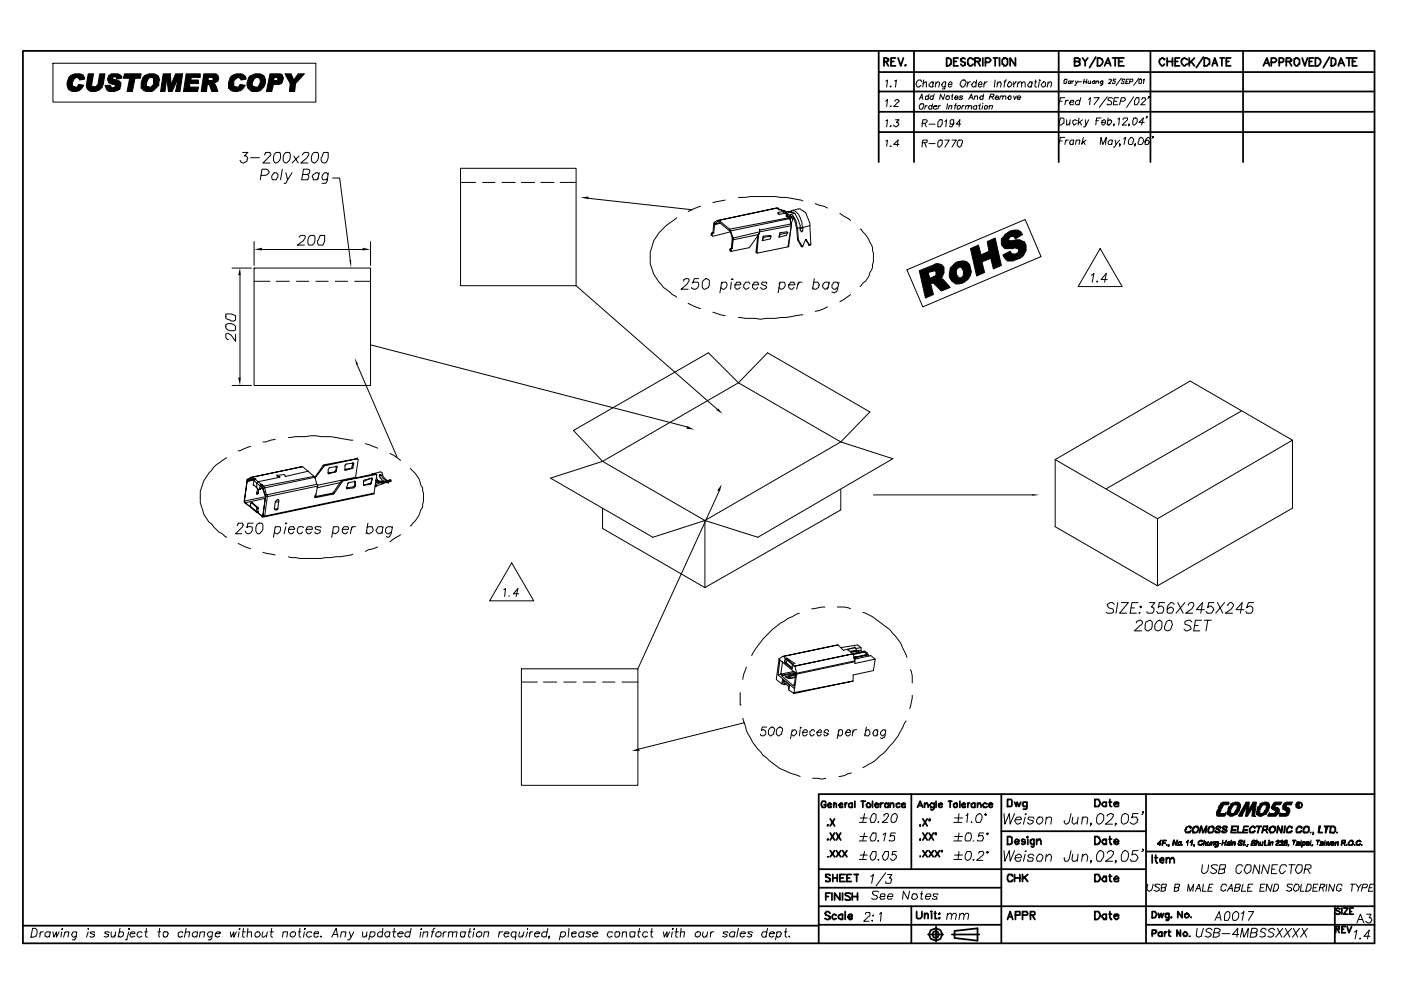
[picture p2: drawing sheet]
<svg xmlns="http://www.w3.org/2000/svg" width="420mm" height="297mm" viewBox="0 0 420 297" stroke-linecap="round" stroke-linejoin="round" font-family="sans-serif">
<g fill="none" stroke="#000" stroke-width=".3">
<path d="M15.9 19h78.8v11.6h-78.8zM265.6 24.3l.6-.3-.3 2.1M265.6 30.3l.6-.5-.3 2.1M265.6 36.2l.6-.3-.3 2.1M267 25.8h.2l-.2 .3zM267 37.7h.2l-.2 .3zM267.2 31.7l-.2 .2h.2M268.3 24.3l.5-.3-.2 2.1M268.3 30.3l.5-.5h.5v.3h.3v.5h-.3l-1.3 1.3h1.3M268.6 35.9h1l-.8 .8h.5l.3 .5-.3 .5-.5 .3-.8-.3v-.2M275.7 29.8l.8-1.6 .3 1.6M276 31.1h1v.8l-.5 .8h-.5l-.3-.2v-.8z"/>
<path d="M276 29.3h.8M276.5 24.5l-.3-.5a1.35 1.35 0 0 0-1.6 1.3l.6 .8h.5v-.3l.5-.2M276.5 37h1l.6-.8-.3-.3h-1l-.3 2.1M276.8 25l1-.5v1.6M277 24l-.2 2.1M277.3 37l.5 1M277.5 31.7l-.2 1M278.1 31.7l-.6 .2M278.3 29v-.2h-.5l-.3 .2v.8h.6l.2-.3M278.6 28.2l-.3 1.6M278.6 37.2h1.9M279.4 31.9v-.2h-.5l-.6 .5 .3 .5h.5l.3-.2"/>
<path d="M279.7 31.1l-.3 1.6M279.9 25l-.2-.5h-.3l-.8 .8v.5l.5 .3 .8-.3M279.9 29v-.2h-.8l-.2 .5 .2 .5h.6l.2-.3M279.9 31.9h1.1v-.2h-.8v.2h-.3v.6l.3 .2h.5l.3-.2M279.9 24.5l-.2 1.6M280.2 28.2l-.5 1.6M280.7 25l.6-.5 .5 .3-.3 1.3M280.7 24.5l-.2 1.6M281.5 31.7l-.2 1M281.8 35.9h.8v1.3l-.6 .8h-.7v-1.3zM282 31.7l-.5 .2M283.4 28.2l-.6 1.6-.8-1.6-.2 1.6"/>
<path d="M283.4 36.4l.5-.5-.3 2.1M283.6 24.5l-.2 2.1h-.8M283.6 25v-.2l-.5-.3-.5 .8h-.3l.5 .8 .8-.3M283.9 28.8h.8v.7l-.3 .3h-.5l-.3-.3zM284.2 31.1l-.3 1.6M284.4 25.3h1.1v-.5l-.3-.3-.8 .5v.8l.3 .3 .8-.3M284.7 31.9l.3-.2h.5l-.3 1M284.7 31.7l-.3 1M285.2 28.8h.6M285.8 28.2l-.3 1.3v.3h.3M286 36.7l-.2 .5h-.8v-1l.2-.3h.8v1.3l-.5 .8h-.5l-.3-.3M286.3 29.3h1l-.2-.5h-.6l-.2 .5 .2 .5h.6v-.3"/>
<path d="M286.3 31.7h.5M286.8 31.1h-.3l-.2 1.6M287.1 31.9a.66 .66 0 0 1 1 0l-.5 .8h-.5zM288.1 37.2h-1.3l1.1-1.3-.3 2.1M288.7 24h.8l.2 .8a1.32 1.32 0 0 1-1.3 1.3l-.5-.8 .2-.8zM288.7 29v-.2h-.8v.5h.5l.3 .2-.3 .3h-.8v-.3M288.7 31.7l-.3 1M289.2 31.7l-.5 .2M289.7 31.9l.3-.2h.5l-.3 1M289.7 31.7l-.2 1M290.2 24.5l-.2 1.6M290.5 29.8l.8-1.6 .5 1.6"/>
<path d="M290.5 31.9l.3-.2h.5v1M290.8 29.3h.8M291 24.5h-.2l-.6 .8M292.4 29l.2-.2h.6v1M292.4 28.8l-.3 1M292.6 25v-.2l-.5-.3-.5 .8h-.3l.5 .8 .8-.3M292.9 31.9v-.2v1M292.9 31.7l-1.1 .2v.6l.3 .2h.5l.3-.2M292.9 24l-.3 2.1M293.4 25.3h1.1v-.5l-.3-.3-.8 .5v.8l.3 .3 .8-.3M293.4 31.7h.6M294 31.1l-.3 1.4v.2h.3"/>
<path d="M294.7 29v-.2h-.5l-.2 .5h-.3l.3 .5h.5l.2-.3M294.7 30.9v.2M294.7 31.7l-.2 1M295 28.2l-.3 1.6M295.3 31.9l.2-.2h.6v.2h.2l-.5 .8h-.5zM295.3 24.5l-.3 1.6M296.1 24.5h-.3l-.8 .8M296.6 31.9l.3-.2-.3 1M296.9 29h1l.3-.5-.3-.3h-.8l-.5 1.6M296.9 31.7h.8l-.3 1M297.4 29l.5 .8M298.4 29.3h1.1l-.3-.5h-.5l-.3 .7 .3 .3h.5l.3-.3"/>
<path d="M298.4 24l-.2 2.1M299 25l1-.5 .3 .5-.3 1.1M299.2 24.5l-.2 1.6M300 29l.3-.2h.5l-.2 1M300 28.8l-.2 1M300.8 29l.3-.2h.5v1M301.1 24.5h.5M301.9 24l-.5 .3-.3 1.8M302.2 29.3h.2l.3-.5h.5v.7l-.3 .3h-.5zM302.7 24.5h.2l.6 .8-.3 .5-.8 .3v-.3h-.2v-.5zM304 28.8l.3 1 .5-1M304 24.5v1.6"/>
<path d="M304.8 24.5h-.3l-.5 .8M305.1 29.3h1l-.2-.5h-.6l-.2 .2v.5l.2 .3h.6v-.3M305.3 25l.8-.5 .3 .3v1.3M305.3 24.5l-.2 1.6M306.4 25l.8-.5 .2 .3v1.3M309.6 25l-.3-.5h-.5l-.6 .8v.5h.3v.3h.5v-.3h.3M309.6 24.5l-.3 1.6M310.4 24.5h.5M310.6 24l-.2 1.8 .5 .3M311.7 24h.2v.3zM311.7 24.5l-.3 1.6M312.2 25.3l.8-.8h.3l.2 .3v1l-.8 .3z"/>
<path d="M314.3 25l.6-.5 .5 .3-.3 1.3M314.3 24.5l-.2 1.6M317.8 30.3h.8M318 35.4h.8l.3 .2v1.4l-.8 .5h-.8zM319.4 29.3h-1.4l-.5 2.1M319.6 30.1l-.2 1.3M319.9 35.9v1.6l1-.5M320.1 24h-.2v-.3h-.5v.3h-.3v1h.5l.3-.2v-.3h-.3M320.4 30.1h-.5l-.3 .5M320.9 30.6h1.1v-.5h-.8l-.5 .8 .2 .5h.8l.3-.3M320.9 35.9l-.2 1.6M321.2 24.5l-.3-.2-.5 .2v.5h.5v-.2"/>
<path d="M321.2 24.3l-.3 .7M321.5 24.3v.7M322 24.3l-.5 .2M322.5 24.3l.3 .7 .5-.7M322.8 25l-.3 .6h-.2M323.1 36.2l-.6-.3-.8 .3v.8l.3 .5 .8-.5M323.3 24.5h1.1M323.6 35.4l-.3 2.1M323.8 30.3l-.2-.2h-.5l-.6 .5v.5l.3 .3h.8v-.3M323.8 36.7l.6 .8M324.1 29.3l-.5 2.1M324.6 35.9l-1.3 1.1"/>
<path d="M324.9 24.5h1.1M325.2 23.7l-.3 1.3M325.4 35.9l.3 1.6 .8-1.6M325.7 37.5l-.3 .5h-.5M326 23.7l-.3 1.3M326.5 24.3l-.3 .5 .3 .2 .5-.2M326.5 29.8l.5-.5-.2 2.1M327 24.3v.7M328.1 29.3h1.6l-1.6 2.1M328.3 24.5v-.2v.7M328.3 24.3h-.5v.2h-.2l.2 .5 .5-.2M328.6 36.2h.8"/>
<path d="M328.9 24.5l.5-.2v.7M328.9 24.3l-.3 .7M330.2 35.4h-1.3l-.3 2.1M330.5 36.7h1v-.5l-.2-.3-.8 .3v1l.5 .3 .5-.5M330.7 24.3v1h-.2v.3h-.6M330.7 24.5v-.2h-.5v.2h-.3l.3 .5 .5-.2M332.1 29l-2.4 3.2M332.3 36.2h.3v-.3h.5v.3h.3v.5l-.6 .8h-.5l-.2-.5M332.3 35.4l-.2 2.1M332.6 24l.2-.3 .6 .3v.3h-.3v.2l-.8 .5h.8M333.6 29.5l-.2-.2h-.8l-.3 .2v.6l.8 .2 .3 .3v.5l-.3 .3h-1v-.3M334.2 37.2l-.3 .3v-.3h.3l-.3 .5"/>
<path d="M334.2 30.3h.8M334.7 23.7h-.8v.6h.5v.5l-.2 .2h-.6v-.2M335.2 35.6l.6-.2-.3 2.1M335.5 29.3h-1.3l-.3 2.1h1.3M336 30.3h1.1l.5-.5-.3-.5h-1l-.5 2.1M336.3 23.5l-1.6 2.1M336.8 35.9l.3-.5h1v.5l-1.6 1.6h1.4M337.3 24v-.3h-.8v.6l.6 .2v.5h-.8v-.2M337.6 24.5h.5M338.7 23.7h-.8l-.3 1.3h.8M338.7 37.2v.3l-.3-.3h.3l-.3 .5M338.9 24.5h.6l.2-.2v-.6h-.8l-.2 1.3"/>
<path d="M340 35.4h.8a1.32 1.32 0 0 1-.8 2.1 2.13 2.13 0 0 1 0-2.1zM340 29l-2.1 3.2M340.8 29.3h.8v1.3l-.6 .8h-.7v-1.3zM341.6 24l.2-.3h.6v1.1l-.3 .2h-.5zM341.6 23.5l-1.6 2.1M342.4 29.8l.2-.5h.8l.3 .5-1.6 1.6h1.3M342.9 24l.3-.3-.3 1.3M343.2 36.7h-1.6l1.3-1.3-.5 2.1M344 35.1v-.3v.6h-.3M344.8 29h-.3h.3l-.6 .5M72.8 45.7h1.5l-1 1h.5l.5 .8-.2 .3v.5l-1.1 .6-.8-.3-.2-.5M75.1 47.3h2.7"/>
<path d="M78.3 52.6h1.3l.6-.3 .5-.5-.3-.8-.5-.3h-1.3l-.5 3.2M79.4 46.5l.2-.8h1.4l.2 .8-2.4 2.4h2.2M82.3 46.2l.5-.5h1.1a2.01 2.01 0 0 1-1.3 3.2 1.99 1.99 0 0 1-.3-2.7zM82.3 51.8h.5l.5 .5v.8l-.5 .8h-1a1.41 1.41 0 0 1 .5-2.1zM84.7 50.7l-.6 3.2M85.2 46.2l.5-.5h1.1a2.21 2.21 0 0 1-1.1 3.2l-.5-.3-.3-.5zM85.7 51.8l.6 2.1 1.3-2.1M86.3 53.9l-.6 1h-.5M88.1 46.7l1.3 2.2M89.7 46.7l-2.1 2.2M90.8 46.5l.5-.8h1l.3 .2v.6l-.5 .8-1.9 1.6h2.1M90.8 52.3h1.3l.5-.3 .3-.2v-.8l-.6-.3h-1.3l-.5 3.2h1.8l.3-.5v-.8l-.5-.3"/>
<path d="M94.2 45.7h1a2.21 2.21 0 0 1-1 3.2l-.5-.3a2.28 2.28 0 0 1 .5-2.9zM95.5 52.3l-.3-.5a1.82 1.82 0 0 0-1.5 1.3l.2 .3v.5h1.1l.5-.5M95.8 51.8l-.6 2.1M97.1 45.7h1.3v1.6l-.5 1.3-.5 .3-.8-.3-.3-.5v-.8zM98.4 51.8l-.2 2.4-.3 .5-.3 .2h-1M98.4 52.3l-.5-.5a1.32 1.32 0 0 0-1.2 .7 1.32 1.32 0 0 0 .1 1.4h1.1l.3-.5M99.7 53.4h2.2l3.1 24.6M138.1 50.4h34.7v35.2h-34.7zM138.1 54.7h4.5M144.7 54.7h3.7M150.5 54.7h4M156.4 54.7h3.9"/>
<path d="M162.2 54.7h4M168 54.7h4.8M176.5 59.4l31.2 3.5M217.5 60l-3.7 .8M221.5 59.2h2.1l1.3-.3h7.7l3.1 .3 5.1 1M265.6 42.2l.6-.2-.3 1.8M267.2 43.8h-.2h.2M269.6 43.3h-1.6l1.3-1.3-.2 1.8M276.5 42.8h1.3l.3-.3v-.5h-1.3l-.3 2.1M277.3 42.8l.5 1.3M278.6 43h1.9M281.5 42.2l.3-.2h.8v1l-.8 1.1-.5-.3v-1z"/>
<path d="M283.4 42h1.3l-1.3 2.1M285.5 42h1.3l-1.3 2.1M287.3 42.2a.94 .94 0 0 1 1.4 0l-.3 1.4-.5 .5-.8-.5v-.8zM317.8 42.2h.8M319.4 41.2h-1.4l-.5 2.1M319.6 42l-.2 1.3M320.4 42h-.5l-.3 .5M322 42.2v-.2l-.3 1.3M322 42h-.8l-.5 .8 .2 .5h.8l.3-.3M322.8 42.2l.3-.2h.7l-.2 1.3M322.8 42l-.3 1.3M324.9 41.2l-.5 2.1"/>
<path d="M324.9 42.5l.5 .8M325.7 42l-1.3 1M329.9 43.3l.3-2.1 .5 2.1 1.1-2.1-.3 2.1M333.6 42.2l-.2-.2h-.6l-.5 .5v.5l.3 .3h.8v-.3M333.6 42l-.2 1.3M334.4 42l.3 1.3 1.1-1.3M334.7 43.3l-.5 .8h-.3M336 43.3h-.2v-.3l.2 .3-.2 .5M337.1 41.7v-.2l.5-.3-.5 2.1M338.7 41.7l.5-.5 .8 .5v.5l-.5 1.1h-.8l-.3-.3v-.8zM340.5 43.3h-.2l.2-.3v.6h-.2v.2M341.6 41.7l.5-.5 .8 .5v.8l-.5 .8h-.8l-.3-.3z"/>
<path d="M344.8 41.5l-.6-.3-.8 1v1.1h.8l.3-.5h.3l-.6-.8-.8 .2v.6M345.8 40.9v.3l-.3-.3h.3l-.3 .6M76.2 72.4v7.2M78.6 74.8h30.1M89.7 71.1l.5-.5h1.1l.2 .2v.5l-.5 .8-1.8 1.4h2.1M93.1 70.6h1.1a2.28 2.28 0 0 1-.5 2.9h-1.1a2.28 2.28 0 0 1 .5-2.9zM96 70.6h1.4v1.5l-.6 1.4h-1.3l-.3-.6v-.8zM111.1 72.4v7.2M202.9 65.3l-1.3 1a12.3 12.3 0 0 0-5.5 15.9l2.9 4 3.9 2.9M210.1 61.8l-3.7 1.6M213.5 69.8v.2h-.2v.6h.2M213.5 69.8l.3 .2"/>
<path d="M213.5 69.8h.3M213.8 70l-.3 .6M214 67.1l-.2 2.7h.2h-.2v.2M214 67.1l.3 .3-.3 2.4M215.1 66.1l.5 .5M215.4 66.1l-1.1 .5M215.4 66.1v.2l-1.1 .8 1.6-.2M215.4 66.1h.2M215.6 66.1l3.2 2.6M215.6 66.6l3.2 2.6M215.6 66.1v.5M216.2 66.9l-1.9 .5v-.8l-.3 .5"/>
<path d="M218.8 68.7l.3 .5M218.8 68.7v.5h.3v.3M219.1 74.5l-.3 .6 .5 .2h-.2v-.5h.2v-.3M219.1 69.2l.8 2.1M219.1 69.5l.5 1.8M219.1 74.5h.2M219.1 69.5l-5.3 1.3-.3-.2M219.1 69.2v.3M219.3 74.3v.2h-.2M219.3 74.3l.3 .2h-.3M219.6 71.6l-.3 2.7M219.9 71.3v.6l-.3-.3"/>
<path d="M219.9 71.3h-.3v.3M227 75.6l-.3-.3 .3 .5M227 75.6v.2M227.3 70.3l-.6 5M227.5 70.3l-7.6 1.6-.3 2.6M227.5 70.3l-2.9 4-5.3 1v-.2M227.5 70l-.5 5.6M227.8 69.5v.5h-.3v.3M227.8 69.5l-7.9 1.8M227.8 68.7v.8M228.9 70.8l-.3 1.3 2.4-.5 .2-.8-2.1 .3M228.9 70.8l2.1-.2 .2 .2"/>
<path d="M228.9 70.8l.2 .3M229.1 71.1l-.5 1M232.8 62.4h.3M233.1 62.6l.3-.2 .2 .5M233.1 62.4l-17.7 3.7M233.1 62.4l.5 .5M233.4 63.7v.5l2.1-.3M233.4 63.7l.2 .5M233.6 62.6v.3M233.6 62.9h.6M233.9 69.8l-.3 1.3 .3-.8M233.9 70.3v-.5l2.1-.3 .3 .3-.6 .8-2.1 .5"/>
<path d="M234.2 62.9l.7 .5M234.2 62.9l1 .2M234.9 63.4l.3 .5M234.9 63.4l-1.5 .3M235.2 63.1l1.6 .6-.8 .2-1.1-.5M235.2 63.1l1.1 1.1M235.5 63.9l.8 .8M235.5 63.9l1.3 .6M236 63.4h1.3l.3 .3h-.8M236.3 74l-9.3 1.8M236.3 69.8l-2.4 .5M236.3 64.7v.3l1 .3"/>
<path d="M236.3 64.7h-.6l.8 .6M236.5 65.3v-.3l.6 .8M236.5 65.3l-17.7 3.4M236.5 65.3l.3 .2M236.8 65.5l-17.7 3.7M236.8 65.5l.5 1.6M236.8 65.8h.3M237.1 65.8v1.3M237.3 63.1l2.1-.5h.6l.8 .5a2.01 2.01 0 0 1 1.3 1.9l.8 1.9v.7M237.3 63.1a2.48 2.48 0 0 1 2.7 2.2l.5 1.3 .3 1.6 2.1-.6M237.3 67.1l-.8 6.9h-.2zM237.3 67.1v.5"/>
<path d="M237.3 64.2l-.5 .3 .8 .5-1.3-.3M237.3 64.2l.8 1.1-.5-.3-.3 .3M237.3 65.3l.3 .2h.5M237.3 67.1l-9.5 1.9M237.3 67.6l-9.5 1.9M237.3 63.1l-.2 .3M237.6 63.7l.8 .2M237.9 65.5l-.6 1.6M238.1 65.5l.6 1.4 .2 1.5M238.1 65.5v-.2l.6 .8 .5 2.3M238.4 63.9l1 2.2 .6 2.1M238.4 63.9l-1.1 .3"/>
<path d="M238.9 68.4l.3 3.5M238.9 68.4h.3M239.2 68.4l.2 3.5M239.2 71.9h.2M239.2 71.9l1 1.8M239.4 71.9l1.1 2.1M240 68.2h.8v1h-.3v.3h-.3l-.2-.5zM240 68.2l-.8 .2M240.2 73.7h.3h-.3M240.8 68.4h-.8v.3M241.8 71.9h-.2h.2M241.8 71.9l.8 1.6"/>
<path d="M242.6 73.2l-1-1.3-.8 2.1h-.3v-.3M242.6 73.2v.3v-.3M242.6 73.5h.3M242.9 67.6l.3 5.9h-.6M244.5 61l3.7 1.4M251.9 63.9l3.2 2.2M258 68.7h.2l2.4 3.2 1.1 2.4 .2 1.5v2.7l-.5 2.4-.5 .8-.3 1-1 1.6-.8 .5-.8 1.1M329.9 74.5l6.6 11.4h-13.2zM67.7 97.3a2.28 2.28 0 0 1 2.9 .5v1.1a2.28 2.28 0 0 1-2.9-.6zM67.7 94.1h1.6l1.3 .5v1.4l-.5 .2h-.8l-1.6-.8zM69.6 80.3h5.8M72 82.5v30.7"/>
<path d="M76.2 80.3h34.9v35.2h-34.9zM76.2 84.3h4.8M82.8 84.3h4M88.9 84.3h3.7M94.7 84.3h3.7M100.5 84.3h3.7M106.4 84.3h4.7M172.8 85.6l42.3 37.1M205.1 84.3v-.5l.5-.3h.8l.2 .3v.5l-.5 .8-1.8 1.6h2.1M206.4 90.9l3.7 1.6M209.5 83.5h-1.3l-.5 1.3 .3-.2h1.3a1.32 1.32 0 0 1-.1 1.7 1.32 1.32 0 0 1-1.8 .1v-.2M210.9 84l.8-.5 1 .5v1.4l-.2 .8-1.1 .5-.8-.5v-1.4z"/>
<path d="M213.8 93.6l3.7 1M216.4 85.1l.3-.5h1.1a1.3 1.3 0 0 1 .1 1.4 1.3 1.3 0 0 1-1.2 .7l-.5-.5M216.4 84.6l-.5 3.2M219.3 84.6l-.2 2.1M219.6 83.5l.3 .3h-.6zM220.4 85.4h1.6l.2-.3-.2-.5h-1.1l-.5 .8v.8l.5 .5 1.1-.5M224.9 85.1l-.3-.5h-1l-.6 .8v.8l.6 .5 1-.5M225.7 85.4h1.8l-.2-.8h-1.1l-.5 .8v.8l.5 .5h.5l.6-.5M229.9 85.1v-.5h-1.3l-.3 .5 1.4 .5 .2 .6-.8 .5h-.5l-.5-.5M233.6 85.1l.6-.5h1a1.32 1.32 0 0 1 .1 1.4 1.32 1.32 0 0 1-1.1 .7l-.6-.5M233.9 84.6l-.5 3.2M236.5 85.4h1.9l-.3-.8h-1l-.6 .8v.8l.6 .5h.5l.5-.5"/>
<path d="M239.4 84.6l-.5 2.1M240.5 84.6h-.8l-.5 .8M240.8 94.4l-5.1 .8-6 .2-1.6 .3-6.6-.5M243.9 85.1l.3-.5h1.1l.5 .8-.3 .2v.6l-.8 .5h-.5l-.5-.5M244.2 83.5l-.5 3.2M248.2 92l-2.4 1-1.3 .3M248.7 85.1l-.3-.5h-1l-.8 1 .8 1.1 1-.5M248.7 84.6l-.5 2.1M251.4 85.1l-.3-.5h-1.1l-.5 .8v.8l.5 .5h.6l.5-.5M251.6 84.6l-.8 2.9-.5 .3-.8-.3M255.1 88.3l-3.2 2.1M272 80.9l35.4-15.1 4.8 11.1-35.4 15.1z"/>
<path d="M327.3 82.5l.8-.6-.5 2.7M328.9 84.3h.2v.3zM332.1 83.8h-1.9l1.6-1.9-.5 2.7M69.6 115.5h5.8M70.6 100.2v2.1l-1.3-1.8-.8-.6h-.5l-.3 .3v1l.8 .6M107.2 109.4l11.9 27.6M111.1 103.4l95 24.6M68 137.2l-.5 .3a15.5 15.5 0 0 0-7.4 9.8v3.4l1 3.5 1.6 2.3 .8 .6 2.1 2.4 2.4 1.5M75.1 133.8l-3.1 1.3h-.6M82.6 131.7l-3 .8h-.8M86.5 131.1l6.6-.5 3.2 .3a49.1 49.1 0 0 1 9.5 1M90.8 139.9l3.4 2.9-15.1 2.9"/>
<path d="M90.8 139.9l-15.4 3.2h.3M90.8 139.9l-15.1 3.2M96.8 139.6l.3-.3 .3 .3M96.8 139.6l-2.3 3.5M96.8 139.6l.3 .3M97.1 139.9l-2.6 3.4v-.2M97.4 139.6h-.3v.3M100.8 139.9h.3v.2zM100.8 139.9l-2.1 .2-.3 .6v1l.3 .3M100.8 139.6v1.6M105.6 139.9l.2-1.1h.3v.3l-.3-.3-2.1 .3v.2h-.2v1.6h.2M105.6 139.9l-.3 .5"/>
<path d="M105.8 138.6v.2M106.1 139.1l-.3 1-.2-.2M106.9 137.5l.5 .3-.8 5.3M106.9 137.5l-9.8 1.8M106.9 137.5h.3M107.2 137.5l-9.8 2.1M107.2 137.2v.3M109.5 133l3.7 1.3M116.9 135.9l3.2 2.1M172 129l40.5-23.3 9 9 8.7-9 30.7 17.8-8.8 9 15.7 5-40.5 23.5-15.9-5 40.7-23.5-30.6-17.8-40.8 23.6 30.7 17.7-15.6 5-30.7-17.7 15.6-5zM316.4 137.8l30.7 17.7v20.1M372.3 123.2l-40.5 23.3"/>
<path d="M387.6 131.9v20.4l-40.5 23.3-30.7-17.7v-20.1l40.5-23.6 30.7 17.7-40.5 23.6M71.2 157.6l.2-.8h1.4l.2 .5-.2 .6-2.2 2.1h1.9M73.3 149.9l.8-5.5-.8 5.8M73.3 150.2l.3 .5M73.3 150.2v-.3v.8h.3M73.6 150.7l1.3 1.1v-.3M73.6 150.5v.2M74.1 143.8l.2-.2v.2zM74.1 143.8l.2 .3h-.2v.3M74.1 143.8v.6M75.1 151.5l-.2 .3 .2 .2M75.1 143.3l.3-.2-1.1 .5"/>
<path d="M75.1 143.6h.3M75.1 143.3v.3M75.1 152l1.9 1.6M75.1 151.8l1.9 1.6M75.1 143.6l-.8 .5 1.4-.3M75.1 143.3h.3M75.1 143.3l-1 .5M75.4 143.3l.5 .5-.5-.2M75.4 150.7h.3h-.6v1.3M75.4 150.7l1.6 1.3M75.4 143.3v.3M75.4 150.5v.2"/>
<path d="M75.7 150.7l1.6 1.3M75.7 143.1l.5 .5M75.7 143.1l-.3 .2M75.9 156.8h-1.6l-.2 1.3v-.2h1.3l.3 .2a1.44 1.44 0 0 1-1.4 1.9l-.5-.3-.2-.5M75.9 143.8h.3M75.9 143.6v.2M76.2 144.1l-.3 1.3h.3l1.3 1.4h.6v-.3h.2h-.5M76.2 143.6h.5h-.2M76.2 143.6v.2M76.2 143.8l-2.1 .6M76.2 143.6l-.3 .2M76.2 144.1l1.9 1.6"/>
<path d="M76.5 143.6l2.3 1.8h-.2M76.5 143.6l-.3 .5M77 157.3l.5-.5h1.1a2.25 2.25 0 0 1-.8 3.2h-.5a1.99 1.99 0 0 1-.3-2.7zM77 153.4v.2h.3M77 152v.6M77 147.5l.5 .3-.5 .3zM77 152.6v.8M77 152h.3M77.3 153.6l1.3 1.1h.2v-.3M77.3 153.6l1.3 1.1M77.3 152l.2 .3M77.3 146.5l-.3 1.3"/>
<path d="M77.5 152.3l-.2 1.1v.2h.2v-.2h-.5M77.5 147.8v-1v1M77.5 152.3l-.5 .3M77.8 146.5v.3M78.1 145.7l.2-.5v.5M78.1 145.7h.2M78.1 145.7l-.3 .8M78.3 146v.5M78.6 154.7v.3h.5l.3-.3M78.6 146.2l-.3-.5 .5 .3v.5M78.6 146.2h.2v.3M78.6 145.2v.2"/>
<path d="M78.6 154.4v.3M78.6 145.4l-.3 .3M78.6 145.4l.5 .3M78.8 154.4v.3h.6M79.1 145.7l.3 .5M79.1 145.7l-.5 .5M79.4 148.3l-.6-1.8 .8 1.8v.6M79.4 148.3h.5M79.4 149.4l-5.8 1.3M79.4 146.2l-.6 .3M79.4 148.3l.2 .3M79.4 146.2l.5 2.1"/>
<path d="M79.6 148.6v.3h.6M79.6 148.9l-.8 5.8-.2 .3M79.6 148.6l-.8 5.8M79.6 148.9l-6.3 1.3M79.9 148.3h.3v.6M80.2 148.9l-.8 5.8M82.3 152.6h.8l.2-.3-.2 .5h-.5zM82.6 158.1l.2-.2h1.1a1.3 1.3 0 0 1 .1 1.4 1.3 1.3 0 0 1-1.2 .7l-.5-.5M82.6 157.9l-.6 3.1M82.6 150.5l-.3 2.1M82.8 149.9l.5-.2 .3 .2v.6h-1zM83.1 142.5v.3l.8 .3"/>
<path d="M83.1 142.3v.2M83.6 150.2l-.3 2.1M83.9 143.1l-6.6 1.3-.3 .5v1.3M83.9 142.8v.3M85.7 156.8h.3l-.3 .3zM85.7 157.9l-.5 2.1M86.5 158.7h1.9l-.3-.8h-1.1l-.5 .8v.8l.5 .5h.6l.5-.5M91 158.1l-.2-.2h-1.1l-.5 .8v.8l.5 .5h.5l.6-.5M91.8 158.7h1.9v-.6l-.3-.2h-1.1l-.5 .8v.8l.5 .5h.6l.5-.5M92.6 141.2l-6.9 1.6h-.2l-.3-.5-2.1 .2M94.2 142.8l.3 .3M94.5 143.1l.5 2.1h.2v.5"/>
<path d="M94.5 143.1l-15.1 3.1M94.5 148.9l.2 .2M94.5 148.6v.3M94.7 148.1v.2M95 145.2l-15.1 3.1M95.2 145.7l-.5 2.9h-.2v.5h.2M95.2 145.7l-15 3.2M96.3 158.1l-.3-.2h-1.3l-.2 .2 .2 .6 1.3 .2v.6a1.02 1.02 0 0 1-1.5 .2v-.2M98.4 141.7l2.1-.2-1.8 .5h-.3zM99.7 147.8l-5.2 1.1M99.7 147.8l.3 .3M100 158.1l.3-.2h1l.3 .2a1.44 1.44 0 0 1-1.3 1.9l-.6-.5"/>
<path d="M100 147.5v.3h-.3M100 157.9l-.5 3.1M100 148.1l-5.3 1M100 147.5l.3 .3M100.3 147.8h-.3v.3M100.8 140.9h-.3l-.2 .6M100.8 141.2v.3h-.3M101.1 140.1l-.3 1.1M102.1 144.6l-7.1 1.6M102.4 144.1l-2.4 3.4M102.4 144.1h.3M102.4 144.1l.3 .3"/>
<path d="M102.7 158.7h1.8v-.6l-.3-.2h-1l-.5 .8v.8l.5 .5h.5l.5-.5M102.7 144.1h.2l-.2 .3M102.7 144.4l-2.4 3.4M104 146.2l1.8-.2 .3 .2M104 146.2l.2 .3h-.2zM104 146v.2M105.3 140.4l-1.8 .3 .2 .2M105.3 140.4h.3M105.6 157.9l-.6 2.1M105.6 140.4l-1.9 .5M105.8 140.1v.3h-.2M106.1 146.2l-1.9 .3"/>
<path d="M106.4 144.4v1l.2 .3M106.4 145.4v.3l-.6 .3M106.4 144.4l-1.9 .2v.3h-.3l-.2 1.3M106.4 144.4h.2v.2zM106.4 144.1v.3M106.6 157.9h-.8l-.5 .8M106.6 145.7l-.5 .5M106.6 143.1l-11.4 2.3M106.6 143.1v.2M106.6 144.6v1.1M110.1 158.1l.5-.2h1.1a1.17 1.17 0 0 1-.6 1.8l-.2 .3h-.6l-.2-.5M110.3 156.8l-.5 3.2"/>
<path d="M110.6 144.9h.5h-.2M110.9 144.9l-1.9 .5h.3M110.9 143.3v.3l-1.9 .8M110.9 144.9l.2 .3M111.1 145.2l-1.8 .2M111.4 143.3h.3v.3zM111.4 144.6l-.3 .6M111.4 144.6v-1.3l-2.1 .5-.3 .3v1.3h.3M111.4 144.4l-.3 .5M111.7 142v.3v-.3h.2zM111.7 143.6l-.3 1M111.9 142l2.4-.5 .5 1.3 1.4 1.3"/>
<path d="M112.2 147.8v.3l-33.1 6.9M112.2 147.8l-32.8 6.9M112.4 145.4h.3v.3M112.4 142l-9.7 2.1M112.4 142l.6 .3M112.4 142l.3 .3M112.7 144.1h.3h-.3M112.7 142.3l-9.8 1.8M112.7 144.1h.3M112.7 143.8v.3M112.7 145.2v.2M112.7 145.7l-.3 .3"/>
<path d="M112.7 142.3h.3M112.7 145.7h.3M112.7 145.2l.3 .5M113 143.1l.2 .7 .6 .3v.3h.5M113 144.1h.5l-.3 .3 .3 .2h.5h-.5l-.3-.2M113 144.1v.3h.2M113 142.3l-.8 5.5M113 143.8v.3M113.2 144.4l-.5 .2M113.2 144.1v.3M113.8 142.8l1 1.3h.3M114 144.6l-1.3 .6"/>
<path d="M114 144.4v.2M114 144.6h.3M114.3 144.4l-.3 .2 .6-.2v.5M114.3 144.4h.5M114.3 144.1v.3M114.6 142.5a1.92 1.92 0 0 0 1.3 1.6M114.6 144.9h.2v.3M114.6 142.5h-.3v-.2h-.5v.5M114.6 142.5h-.6v.3h-.2M114.8 158.1l-.2-.2h-1.1l-.8 1 .8 1.1 1.1-.5M114.8 157.9l-.2 2.1M114.8 144.4l.3 .2"/>
<path d="M114.8 144.6l-.2 .3M115.1 144.6h-.5l-.3 .6-1.3 .5M116.2 144.6h.2l-2.1 .3M116.4 144.4v.5M116.9 143.8h.3v.3zM116.9 143.8l-2.1 .6M117.2 143.8v.6h-.5l-.3 .2M117.2 144.1l-2.1 .5M117.5 158.1l-.3-.2h-.8l-.5 .2-.3 .6v.8l.6 .5h.5l.8-.5M117.7 157.9l-.8 2.9-.5 .2-.5-.2M123 140.4a7.3 7.3 0 0 1 3.2 5l.5 .8 .3 1.6-.3 4.2-.5 .8a12.2 12.2 0 0 1-2.9 4.8h-.3M180.7 152.3v6.1l30.7 17.7v-20.1"/>
<path d="M215.6 147.3l-24.3 53.2M252.1 146.8v6l-40.7 23.3M261.9 148.3h47.7M71.4 162.9l3.7 1.6M78.8 165.5l3.8 .8M105.8 166.1l-3.7 .8-5.8 .5h-6.3l-3-.3-.5-.2M113.2 164l-3.7 1.3M120.1 160.2l-3.2 2.2M151.1 176.7l.5-.3-.3 2.4M152.7 178.5v.3M153.5 168.7l6.6 11.4h-13.3zM155.6 178h-1.6l1.3-1.6-.5 2.4"/>
<path d="M223.8 199.9l-.8 2.2-.2 1.5M233.6 197.6l-.8 6 1.6 1.4M233.6 197.3v.3M234.7 198.3l-.5 3.8 3.9-.8M234.7 196.8h.2M234.7 196.8l-1.1 .8M234.9 196.8l.6 .5h.5M235.2 198.6h.5M235.5 197.3l-.3 1.3M235.7 198.1v.2h.3M235.7 197.6l2.4 2.1M235.7 198.6l1.9 1.6"/>
<path d="M235.7 197.6h.3M235.7 197.6v1M236 197.3l2.4 1.6-.8 .2v1.4l-2.4-1.9M236 197.6l1.9 1.5M236 197.3v.3M238.1 199.7l17.8-3.7-17.5 3.7M238.1 199.7h.3M239.7 183.8a27.1 27.1 0 0 0-14.3 12.7M247.4 181.9l-4 .6M251.1 181.9a7.3 7.3 0 0 1 4 .6M251.4 193.3l-16.5 3.5M252.1 194.1l5.1-.8 1 .8-1.6 .3"/>
<path d="M254 194.6l-1.1 .3-1.5-1.6h-.3l-16.4 3.5M255.1 195.4l2.3-.5 .3 .5M255.9 196l.5 2.1M255.9 195.7v.3M256.1 197h.5M256.1 197v.3M256.4 198.1v.8l6.1-1.3-.6 3.4-6 1.3v1.9l-17.8 3.7M256.4 198.1l-17.5 3.7-.5-2.1M256.4 196.8v.8l-.3-.3M256.4 194.1l-2.4 .5 1.9 1.4M256.4 197.3v.3l4.7-1.1 1.4 1.1M256.4 198.3l-17.5 3.8"/>
<path d="M256.4 193.9v.2M256.4 194.1l.5 .8-1.8 .3M256.4 194.1l-2.1 .5M256.6 197l3.8-.8-3.8 .8M256.6 197l-.5 .3M256.6 196.8v.8M258.2 194.1v.8l.3 .5M258.2 194.9l-2.9 .5M258.8 183.5l2.9 1.4 5.3 3.9 3.1 4 1.9 4.2M259.3 195.2l.8 .5h-.5M259.3 195.4l.5 .8-3.7 .8M259.3 195.4l-3.4 .8"/>
<path d="M259.3 195.2l-3.7 .8M259.3 195.4l-3.4 .6M259.3 195.2v.2M260.1 195.7v.5M260.4 196.2l.2 .6M334.2 181.2l-.6-.6h-.8l-.7 .6v.2a1.44 1.44 0 0 0 1.5 1.1l.3 .2v.8l-.5 .3h-1.3l-.3-.3M335.2 180.6l-.5 3.2M336.3 180.6h2.1l-2.6 3.2h2.1M339.2 182.2h1.1M340.8 186.7v-.3l.8-.5h.5l.5 .5-.2 .8-2.1 1.9h2.1M341.3 180.6h-1.8l-.6 3.2h1.9M341.6 183.8l.2-.3v.3z"/>
<path d="M341.8 181.9l.3-.2 .3 .2-.3 .3zM343.7 186.4l1.3-.5 .5 .5v1.4a1.82 1.82 0 0 1-1.5 1.3l-.6-.5v-1.4zM344.8 180.6h1.5l-1 1.3 .8 .3v.8l-.6 .8h-1.3l-.2-.5M346.9 186.4l.8-.5 .8 .5v1.4l-.3 .8a1.07 1.07 0 0 1-1.9 0v-1.4zM349.2 180.6h-1.5l-.3 1.6v-.3l1.1-.2 .5 .5v.8l-.3 .5-.2 .3h-1.4l-.2-.5M349.8 186.4a1.02 1.02 0 0 1 1.6-.2l.2 1-.5 1.4a1.07 1.07 0 0 1-1.9 0v-.8zM352.2 181.2l-.6-.6h-.5a2.39 2.39 0 0 0-.8 3.2h1.1a1.02 1.02 0 0 0 .2-1.6l-.5-.3-1.1 .8M353.2 180.6l1.6 3.2M355.3 180.6l-2.6 3.2M356.4 181.4l.5-.8h.8l.3 .3v.8l-.5 .8-1.9 1.3h2.1M357.5 186.4l-.6-.5h-.8l-.5 .3-.3 .2v.6l1.4 .5 .5 1.1-1.1 .5h-.5l-.5-.5M358.2 187.5h1.1"/>
<path d="M360.4 185.9h-1.9l-.5 3.2h1.8M361.2 182.7h-2.4l1.8-2.1-.5 3.2M361.2 185.9h2.1M362.2 185.9l-.5 3.2M364.1 180.6h-1.6l-.3 1.6v-.3l1.1-.2 .5 .5 .3 .5-.6 .8-.2 .3h-1.4l-.2-.5M365.1 180.6l1.6 3.2M367.2 180.6l-2.6 3.2M368 181.4h.3l.5-.8h.6l.5 .6v.5l-.5 .8-1.9 1.3h2.1M373.1 182.7h-2.4l1.8-2.1-.5 3.2M376 180.6h-1.6l-.5 1.6 .7-.5h.6l.5 .5v.8l-.3 .5-.2 .3h-1.3l-.3-.5M156.4 200.5h34.9v34.9h-34.9zM156.4 204.4h4.7"/>
<path d="M163 204.4h4M169.1 204.4h3.7M174.9 204.4h3.7M180.7 204.4h3.7M186.5 204.4h4.8M222 207.6v3.7h.2M222.8 215.3l.2 1a23.5 23.5 0 0 0 13.3 15.1l3.7 1.3M223.3 216.6l-31.7 7.9M229.9 217.9h-1.3l-.3 1.1 .8-.3 .6 .6v.7a1.02 1.02 0 0 1-1.6 .3v-.3M230.7 218.5l.8-.6 .8 .6-.3 1.5-.8 .6-.7-.6v-1zM233.1 218.5l.8-.6 .8 .6-.3 1.5-.8 .6-.8-.6v-1zM233.4 202.3l.8-.2 .5 .2"/>
<path d="M234.4 202.6l3.5 2.9 .2-.5M234.7 205h-.3l.3-1.4 2.1 1.9-.3 1.3 1.6 1.1v-.3M234.7 205l.5 .2M234.7 202.3l-.3 .3M234.9 204.2v.2h.3M234.9 203.9l-.2 1.1M235.2 204.2h-.3v.2M235.2 205.2v-.5l1.3 1.1v.8M235.7 205l-.5 .2M236.5 202.8h.3v.3M236.5 202.6v.2M236.5 202.8l.3 .3"/>
<path d="M236.5 202.8l-.5 .3M236.8 202.8l.3 .3v.3l-.3-.3v.3M236.8 203.1v.3M236.8 203.1l-.5 .3M237.6 219.3l.8-.6 .5 .6v.5l-.8 .8-.8-.6M237.6 218.7l-.5 2.7M238.4 202.8l-1.6 .6M238.7 201.8l-4.8-4-.5 4.5M238.7 201.5l-4 .8M238.7 202.1l-3.2 .7 1 .6 1.9-.3M238.7 201.8l-.6 4.5-4.7-4M238.7 201.8l-4.3 .8"/>
<path d="M238.7 202.3l-2.2 .5M238.9 202.1l-.8 5.5M238.9 201.8v.3M240 218.7l-.3 1.9M240.2 217.9v.3h-.2zM240.8 219.5h1.3v-.5l-.3-.3h-.5l-.5 .6v1l.2 .3h.6l.5-.6M244.2 219.3l-.3-.6h-.5v.3l-.5 .3v.7l.3 .6h.5l.5-.6M245 219.5h1.3v-.5l-.2-.3h-.3l-.8 .8v.5l.3 .6h.5l.5-.6M248.4 219.3l-.2-.6h-.6l-.5 .8 1.3 .5-.8 .6-.5-.3v-.3M251.4 219.3l.5-.6h.5l.3 .3v1l-.6 .6h-.5l-.2-.6M251.6 218.7l-.5 2.7M253.7 219.5h1.4v-.5h-.3v-.3a1.41 1.41 0 0 0-1.3 1.1l.5 .8h.5l.6-.6"/>
<path d="M255.9 218.7l-.3 1.9M255.9 204.2l-17.8 3.4M256.9 218.7a.94 .94 0 0 0-1 .8M259.6 219.3l.5-.6h.5l.3 .6v.7l-.5 .6h-.6l-.2-.6M259.8 217.9l-.5 2.7M263.3 219.3l-.3-.6a1.41 1.41 0 0 0-1.3 1.1l.5 .8h.5l.6-.6M263.3 218.7l-.3 1.9M265.6 218.7l-.2 2.1-.8 .6-.5-.3M265.6 219.3l-.8-.6-.7 .8v.5l.5 .6 .8-.6M271.7 216.1l-.5 .8a24.6 24.6 0 0 1-7.4 9.8 14 14 0 0 1-5 3.4M273 200.7a7.3 7.3 0 0 1 .6 4M273.6 208.4v.8l-.8 3.2"/>
<path d="M243.7 233.3l2.9 .2 1-.2M255.3 231.7l-2.1 .8-1.6 .2M257.7 246.5h2.1M257.7 257.6h2.1M257.7 252.1h2.1M258 245.2h2.1M258 256.3h2.1M258 250.7h2.1M259.3 243.9l-.5 2.3M259.3 255.2l-.5 2.2M259.3 249.7l-.5 2.1M261.4 244.4l.5-.5 .8 .2v1.3l-.5 1.1h-1.1l-.2-1.1z"/>
<path d="M261.7 255.2h1v1.4l-.2 .8-.8 .5-.6-.3-.2-1zM261.7 249.7h1v1.3l-.5 1.1h-1.1l-.2-1.1zM263.3 257.6h.2v.3zM263.5 246.2l-.2 .3h.2M263.5 252.1h-.2h.2M264.8 250.2l.8-.5-.5 2.4M265.1 244.7v-.6l.5-.2h.6l.2 .2a3.4 3.4 0 0 1-1.8 2.4h1.6M265.4 255.2h1v1.4l-.2 .8-.8 .5-.6-.3-.2-1zM267.5 244.4l.8-.5 .8 .5-.3 1.6-.5 .5h-.8l-.3-.5zM268.6 249.7h-1.4l-.2 1v-.2h1l.3 .2v1.1l-.5 .3h-1.1v-.3M268.8 255.2h-1l-.3 1.1 .8-.3 .5 .6v.5l-.8 .8h-.5l-.5-.5M286 246.5h2.4"/>
<path d="M286 257.6h2.4M286 252.1h2.4M286.3 245.2h2.4M286.3 256.3h2.4M286.3 250.7h2.4M287.6 255.2l-.3 2.2M287.6 249.7l-.3 2.1M287.6 243.9l-.3 2.3M289.7 244.4h.3l.2-.5-.2 2.6M290 255.2h1a1.59 1.59 0 0 1 .3 1.7 1.59 1.59 0 0 1-1.3 1l-.5-.5v-1.1zM290 249.7h1a1.95 1.95 0 0 1-.2 2.4h-1.1l-.2-.3v-1.1zM291.3 246.2v.3h.3"/>
<path d="M291.8 257.6v.3l.3-.3M291.8 252.1h.3M292.9 244.4l.8-.5 .8 .5v1l-.5 1.1h-1.1l-.3-.5zM293.4 255.8l.3-.6h1l.3 .3v.5l-2.1 1.9h1.8M295 249.7h-1.3l-.3 1v-.2h1.3l.3 .8-.3 .5-.2 .3h-1.3v-.3M295.3 244.1h.2v-.2l.3 .5zM295.8 255.5l.5-.3-.2 .6zM295.8 249.9l.5-.2-.2 .5zM301.1 255l.3 3.1 1.3-3.1 .2 3.1 1.4-3.1M301.1 243.9l.3 3.1 1.3-3.1 .2 3.1 1.4-3.1M304.5 257.1h1.6l.3-.3-.5-.8h-.6l-.8 .6v.5l-.2 .3 .5 .7h1.1l.2-.5M304.5 245.7h1.6l.3-.3-.3-.5h-1l-.8 1.1 .8 1 1-.5"/>
<path d="M307.4 255.2l.3-.2v.2zM307.4 256l-.5 2.1M307.4 244.9l-.5 2.1M307.7 243.9v.2h-.3zM310.1 256.6l-.5-.6h-.6l-.8 .6 .6 .5h.8l.2 .3-.2 .7h-1.4v-.5M310.1 245.4l-.3-.5h-1.3l-.3 .5 .3 .3 1.3 .3v.5a1.02 1.02 0 0 1-1.6 .3v-.3M311.1 256.6l.6-.6h.5l.5 .6v.8l-.5 .7h-1.1l-.2-.5zM311.4 244.9h1.1a1.32 1.32 0 0 1 .1 1.4 1.32 1.32 0 0 1-1.2 .7l-.5-.5v-.8zM313.8 256.8l.8-.8h.3l.5 .8-.3 1.3M313.8 245.4l.5-.5h.8l.3 .5-.3 1.6M313.8 256l-.3 2.1M313.8 244.9l-.3 2.1"/>
<path d="M321.2 255l-.5 2.4-.6 .7h-.7l-.3-.7 .3-.3M321.2 243.9l-.8 2.9-.8 .2-.5-.8 .3-.2M321.7 256l-.2 1.6 .2 .5h.8l.6-.5M321.7 244.9l-.2 1.6 .5 .5 1.1-.5M323.3 256l-.2 2.1M323.3 244.9l-.2 2.1M324.6 256.8l.3-.5 .8-.3 .5 .8-.2 1.3M324.6 245.4l.3-.5h1.1l.2 .5-.2 1.6M324.6 256l-.2 2.1M324.6 244.9l-.2 2.1M327.3 258.1h-.3l.3-.2v.5l-.3 .3M327.3 246.8v.2l-.3-.2h.3l-.3 .8"/>
<path d="M329.1 244.4a1.07 1.07 0 0 1 1.9 0v1.3a1.82 1.82 0 0 1-1.6 1.3l-.5-.5v-1.3zM329.4 255.2l.8-.2 .5 .2 .3 .6v1l-.8 1.3h-1.1l-.2-.5v-1.3zM332.1 255.8l.2-.6 .5-.2 1.1 .2v.8l-.5 .8-1.9 1.3h2.1M332.1 244.7v-.3l.7-.5 1.1 .2v.6l-.5 .7-1.9 1.6h2.1M334.7 258.1h-.3l.3-.2v.5l-.3 .3M334.7 246.8v.2l-.3-.2h.3l-.3 .8M336.5 244.4a1.07 1.07 0 0 1 1.9 0v1.3l-.3 .8-1 .5-.8-.5v-1.3zM336.8 255.2l.5-.2 .8 .2a2.28 2.28 0 0 1-.5 2.9h-1.1l-.2-.5v-1.3zM341.3 255h-1.6l-.2 1.3 1-.3 .8 1.1-.3 .5-.5 .5h-1.3l-.3-.5M341.3 243.9h-1.6l-.2 1.3v-.3h1.3l.5 .8-.3 .3v.5l-.5 .3a1.02 1.02 0 0 1-1.6-.3M342.9 254.7h-.3v-.3l.3 .6-.5 .2M342.9 243.3l-.3 .3v-.3h.3v.3l-.3 .5h-.2"/>
<path d="M360.6 259.2l-.2 2.1 .5 .5 .8-.2 .5-.5 .3-1.9M365.1 259.5l-.2-.3h-1.1l-.5 .3 .2 .8 1.4 .5v.5l-.3 .3-1.1 .2-.5-.5M372.5 259.7l-.2-.5h-.8l-.6 .3-.2 .8v1l.5 .5h.5l.6-.7M373.6 259.5l.3-.3h1l.3 .3v1.3l-.3 .5-.8 .5-.8-.5-.2-.5zM377.8 259.2l-.2 2.6-1.4-2.6-.5 2.6M380.7 259.2l-.5 2.6-1.3-2.6-.5 2.6M383.1 259.2h-1.6l-.2 2.6h1.6M385.8 259.7l-.3-.5h-1.1l-.5 .5-.3 1.1 .6 1h.5l.8-.7M386.6 259.2h1.8M387.3 259.2l-.2 2.6M389.2 259.2h1.1l.2 .3v1.3l-.2 .5-.8 .5h-.3l-.8-1zM9.8 278.3h.8l.5 .5v1l-.3 .8-1.5 .3z"/>
<path d="M12.2 279.3l-.3 1.6M13 279.3a.84 .84 0 0 0-1.1 .5M15.1 279.6l-.3-.3h-.8l-.5 .5v.8l.5 .3 .8-.3M15.1 279.3l-.3 1.6M15.9 279.3l.2 1.6 .8-1.6v1.6l.8-1.6M18.5 279.3l-.2 1.6M18.8 278.3v.2h-.3zM19.3 279.6l.5-.3h.8l-.2 1.6M19.6 279.3l-.5 1.6M23 279.3l-.5 2.4h-.8M23 279.6l-.2-.3h-.8l-.6 .8 .6 .8 1-.3M26.5 278.5v-.2v.2"/>
<path d="M26.5 279.3l-.6 1.6M28.3 279.6v-.3h-1l-.3 .3 1.3 .5v.5l-.5 .3h-.5l-.3-.3M32.8 279.6l-.3-.3h-1v.5l1 .3v.5l-.5 .3-.8-.3M33.3 279.3v1.3l.3 .3 1.1-.5M34.7 279.3l-.3 1.6M35.7 279.6l.3-.3h.8l.2 .3v.5l-.2 .5-.6 .3-.7-.3M36 278.3l-.5 2.6M38.6 278.3l.3 .2h-.3zM38.6 279.3l-.5 2.4h-.5M39.2 279.8h1.3l-.3-.5h-.8l-.5 .8 .5 .8 1.1-.3M42.6 279.6l-.3-.3h-.8l-.5 .8 .5 .8 1.1-.3M43.4 279.3h.8"/>
<path d="M43.9 278.3l-.2 2.3 .5 .3M47.4 279.3h.8M47.9 278.3l-.3 2.1 .3 .5M49.2 279.3h1.1l.2 .5-.2 .3v.5l-.6 .3h-.5v-.3h-.3v-1zM54.8 279.6v-.3h-.8l-.6 .3v1h.3v.3l1.1-.3M55.6 279.6l.5-.3h.8l-.3 1.6M55.8 278.3l-.5 2.6M59.3 279.6l-.3-.3h-.8l-.5 .5v.8l.5 .3 .8-.3M59.3 279.3l-.3 1.6M60.1 279.6l.5-.3h.8l-.3 1.6M60.1 279.3l-.3 1.6M63.8 279.3l-.6 2.4h-.8"/>
<path d="M63.8 279.6l-.3-.3h-.8l-.5 .5 .5 1.1 .8-.3M64.6 279.8h1.3l.2-.2h-.2v-.3h-.8l-.5 .5v.8l.5 .3 .8-.3M69.1 279.3l.2 1.6 .8-1.6v1.6l.8-1.6M71.7 279.3l-.3 1.6M72 278.3v.2h-.3zM72.8 279.3h.8M73 278.3l-.2 2.3 .5 .3M74.1 279.6l.5-.3h.8v1.6M74.3 278.3l-.2 2.6M76.5 279.8l.5-.5h.8l.3 .8-.3 .5-1.1 .3v-.3h-.2zM78.8 279.3l-.2 1.3 .5 .3 .8-.5M80.2 279.3l-.3 1.6"/>
<path d="M81 279.3h1M81.5 278.3l-.3 2.3 .6 .3M84.9 279.6l.3-.3h1.1l-.3 1.6M84.9 279.3l-.2 1.6M87 279.8l.6-.5h.8l.2 .3v.5l-.2 .5-.8 .3-.6-.3zM89.4 279.3h.8M90 278.3l-.3 2.3 .5 .3M91.3 279.3l-.3 1.6M91.5 278.3v.2h-.2zM93.4 279.6v-.3h-1.1l-.5 .8 .5 .8 1.1-.3M94.2 279.8h1.3v-.5h-1l-.3 .3v1l.3 .3 1-.3M102.4 279.6l.3-.3h1l-.2 1.6"/>
<path d="M102.4 279.3l-.3 1.6M104.8 279.3l.5 1.6 .8-1.6M108.7 279.3v1.3l.3 .3 1.1-.5M110.1 279.3l-.3 1.6M111.1 279.6l.3-.3h.8l.2 .3v.5l-.2 .5-.5 .3-.8-.3M111.1 279.3l-.5 2.4M114.8 279.6l-.2-.3h-.8l-.6 .5v.8l.6 .3 .8-.3M114.8 278.3l-.2 2.6M116.9 279.6l-.2-.3h-.8l-.5 .5 .5 1.1 .8-.3M116.9 279.3l-.2 1.6M117.7 279.3h1.1M118.3 278.3l-.3 2.3 .5 .3"/>
<path d="M119.3 279.8h1.6l-.3-.5h-.7l-.6 .5v.8l.6 .3 .7-.3M123 279.6l-.2-.3h-.8l-.6 .5v.8l.6 .3 .8-.3M123.3 278.3l-.5 2.6M126.2 279.3l-.3 1.6M126.5 278.3v.2h-.3zM127 279.6l.5-.3h.8l-.2 1.6M127 279.3l-.3 1.6M129.4 279.3h.8M130.4 278.3l-.5 .2-.5 2.4M130.7 279.8l.5-.5h.8l.3 .3v.5l-.3 .5-.8 .3-.5-.3zM133.1 279.3l-.3 1.6M133.9 279.3a.84 .84 0 0 0-1.1 .5"/>
<path d="M134.4 279.6l.5-.3h.8v1.6M134.7 279.3l-.3 1.6M135.7 279.6l.6-.3h.8l-.3 1.6M139.4 279.6v-.3h-1l-.3 .3v1h.3v.3l1-.3M139.7 279.3l-.5 1.6M140.5 279.3h.8M141 278.3l-.5 2.1v.2l.5 .3M142.1 279.3l-.3 1.6M142.3 278.3v.2h-.2zM142.9 279.8l.5-.5h.8l.3 .3v.5l-.3 .5-.8 .3-.5-.3zM145.3 279.6l.2-.3h1.1l-.3 1.6M145.3 279.3l-.3 1.6"/>
<path d="M149.8 279.3l-.3 1.6M150.8 279.3h-.8l-.2 .5M151.3 279.8h1.4l-.3-.5h-.8l-.5 .8 .5 .8 1.1-.3M154.8 279.6l-.3-.3h-.8l-.5 .8 .5 .8 1.1-.3M154.8 279.3l-.3 2.4M155.8 279.3l-.2 1.3 .5 .3 .8-.5M157.2 279.3l-.6 1.6M158.2 278.5v-.2v.2M158.2 279.3l-.5 1.6M159 279.3l-.2 1.6M159.8 279.3a.84 .84 0 0 0-1 .5M160.3 279.8h1.4l.2-.2h-.2v-.3h-.8l-.6 .5v.8l.6 .3 .8-.3"/>
<path d="M164 279.6l-.2-.3h-.8l-.5 .5v.8l.5 .3 .8-.3M164.3 278.3l-.5 2.6M168.3 279.6l.2-.3h.8l.3 .3v.5l-.3 .5-.5 .3-.8-.3M168.3 279.3l-.6 2.4M170.7 278.3l-.3 2.6M171.4 279.8h1.4v-.5h-.8l-.6 .3v1h.3v.3l1.1-.3M174.9 279.6v-.3h-.8l-.5 .5v.8h.2v.3l1.1-.3M175.2 279.3l-.3 1.6M177.3 279.6l-.3-.3h-1.1v.5l1.1 .3v.5l-.5 .3-.8-.3M177.8 279.8h1.3l.3-.2h-.3v-.3h-.8l-.5 .5v.8l.5 .3 .8-.3M183.6 279.6v-.3h-1l-.6 .8 .6 .8 1-.3M184.7 279.3h1l.3 .5-.3 .3v.5l-.5 .3h-.5l-.3-.3v-1z"/>
<path d="M186.5 279.6l.6-.3h.8v1.6M186.8 279.3l-.3 1.6M190.2 279.6v-.3h-1l-.3 .3v1h.3v.3l1-.3M190.5 279.3l-.3 1.6M191.3 279.3h.8M191.8 278.3l-.5 2.1 .3 .5h.2M194.2 279.6l-.3-.3h-.8l-.5 .8 .5 .8 1.1-.3M195 279.3h.8M195.5 278.3l-.2 2.3 .5 .3M199 279.3l.2 1.6 .8-1.6v1.6l.8-1.6M201.6 279.3l-.3 1.6M201.9 278.3v.2h-.3z"/>
<path d="M202.4 279.3h1.1M202.9 278.3l-.2 2.3 .5 .3M204 279.6l.5-.3h.8l-.2 1.6M204.3 278.3l-.3 2.6M208.5 279.8l.5-.5h.8l.3 .3v.5l-.3 .5-.8 .3-.5-.3zM210.9 279.3l-.3 1.1 .3 .5h.5l.5-.5M212.2 279.3l-.3 1.6M213.3 279.3l-.3 1.6M214 279.3a.84 .84 0 0 0-1 .5M218.3 279.6v-.3h-1.3v.5l1 .3v.5l-.5 .3-.8-.3M220.4 279.6l-.3-.3h-.8l-.5 .5v.8l.5 .3 .8-.3M220.4 279.3l-.3 1.6"/>
<path d="M221.5 278.3l-.6 2.6M222 279.8h1.6l-.3-.5h-.8l-.5 .5v.8l.5 .3 .8-.3M225.7 279.6l-.3-.3h-1v.5l1 .3v.5l-.5 .3-.8-.3M229.9 279.6v-.3h-1l-.6 .8 .6 .8 1-.3M230.2 278.3l-.5 2.6M230.7 279.8h1.6l-.3-.5h-.8l-.5 .5v.8l.5 .3 .8-.3M232.8 279.6l.6-.3h.8l.2 .5-.2 .3v.5l-.6 .3h-.5v-.3h-.3M233.1 279.3l-.5 2.4M235.2 279.3h.8M235.7 278.3l-.2 2.3 .5 .3M259.6 274l.2-.5h1.1v1l-1.9 1.6h1.6M261.1 262.6l.8-.5-.5 2.7"/>
<path d="M261.4 275.9h.3v.2zM261.7 274.5l.2-.2v.2zM263.5 267.4l-.2-.3h-1.4l-.2 .3v.5l1.3 .6 .3 .5-.6 .5h-1l-.3-.2M263.8 274l.5-.5-.2 2.6M264.1 268.7h1.3v-.8h-1.1l-.5 1.1 .3 .5h1l.3-.2M265.6 261.6l-2.9 4M266.2 268.7h1.6v-.5l-.3-.3h-.8a1.02 1.02 0 0 0-.3 1.6h.8l.3-.2M266.2 262.1h1.3l-.8 1.1h.5l.3 .5-.5 1.1h-1.4v-.6M272.8 267.1l-.5 2.4-1.4-2.4-.2 2.4M273.6 268.2l.2-.3h1.1l.3 1.1-.6 .5h-1l-.3-.5 .3-.3zM276 267.9h.8M276.5 267.1l-.3 2.4h.6"/>
<path d="M277.5 268.7h1.6v-.5l-.2-.3h-.8a1.02 1.02 0 0 0-.3 1.6h.8l.3-.2M281.3 268.2v-.3h-1.4v.6l1.1 .5v.5h-1.3v-.2M284.2 274.3l.5-.5h.5l.3 .5-.3 1.3M284.2 273.8l-.3 1.8M285.5 274.3l.5-.5h.5l.3 .2-.3 1.6M287.9 274.3l.5-.5h.5l.3 .5-.3 1.3M287.9 273.8l-.3 1.8M289.2 274.3l.5-.5h.5l.3 .2-.3 1.6M344.2 265l-.2 1.3 .5 .8 .8-.2 .5-1.9M347.9 265.3l-.2-.3h-1.1l-.3 .6 1.1 .5 .3 .2v.6l-.6 .2-1-.2M348.2 266.1h1l.6-.5v-.6h-1.3l-.3 2.1h.8l.5-.2v-.8h-.3M352.2 266.1h1l.5-.5v-.6h-1.3l-.2 2.1h.8l.5-.2v-.8h-.3"/>
<path d="M356.1 267.1l.3-2.1 .5 2.1 1.1-2.1-.3 2.1M358.5 267.1l1.1-2.1 .5 2.1M358.8 266.3h1M359 278.3l-.2 2.3 .5 .3 1.1-.3 .5-2.3M360.9 265l-.3 2.1h1.1M362.5 266.1h.8M363.5 278.8l-.5-.5a1.02 1.02 0 0 0-1.3 .7l1.6 1.1-.3 .5-.5 .3-1.1-.3M363.8 265h-1.1l-.5 2.1h1.3M364.1 279.6h1l.8-.6v-.5l-.5-.2h-1.1l-.5 2.6h1.1l.5-.3 .3-.2v-.6l-.6-.2M364.3 275.9l1.4-2.7 .5 2.7M364.9 275.1h1M365.7 260.5h1l.5-.2 .3-.3v-.8h-1.6l-.5 2.6 1.8-.2v-1.1h-.5"/>
<path d="M366.4 279.8h2.4M367.5 273.8l.5-.6 .8 .3v1.3l-.5 1.1h-1.1v-1.6zM367.8 265.6l-.3-.6h-.8l-.5 .8v1.1l.8 .2 .5-.2v-.3M368 267.1l1.4-2.1 .2 2.1M368.6 266.3h1M369.9 273.8l.8-.6 .8 .6v1l-.8 1.1h-.8l-.3-.6v-1zM370.4 266.1h1.1l.5-.5-.3-.6h-1l-.5 2.1h1l.5-.5v-.5h-.2M372.3 273.8l.8-.6-.6 2.7M372.8 265l-.5 2.1h1.3M374.1 266.1h.8M374.4 273.2h1.6l-1.6 2.7M375.2 279.6h1.3l.5-.3v-.8l-.5-.2h-1.1l-.5 2.6h1.3l.6-.3 .2-.5-.2-.5h-.3"/>
<path d="M375.7 265h-1.3l-.3 2.1h1.3M378.1 266.1h.8M379.4 265h-1.3l-.3 2.1h1.3M379.7 278.8v-.3l-.6-.2h-.5l-.5 .5v.5l1.3 .5v.8a1.32 1.32 0 0 1-1.6 0M381.5 265l-.5 2.1-1.1-2.1-.2 2.1M381.5 260.5h.8M382.3 265h.8l.3 .3v1l-.3 .6-.5 .2h-.8zM382.3 278.8l-.5-.5a1.02 1.02 0 0 0-1.3 .7l1.6 1.1-.3 .5-.5 .3-1.1-.3M383.1 278.3l1.3 2.6M384.7 278.3l-2.1 2.6M385.5 278.3l1.3 2.6M387.3 278.3l-2.3 2.6"/>
<path d="M387.6 265.3l-.3-.3h-1l-.3 .6 1.1 .5 .2 .2v.6l-.5 .2-1-.2M387.9 278.3l1.3 2.6M388.4 265h.8l.5 .8-.2 .8-.8 .5-.8-.5zM389.7 278.3l-2.1 2.6M390.3 265l-.3 2.1h1.1M390.5 278.3l1.3 2.6M391.3 260.5h1.1l.5-.2 .3-.3v-.5l-.3-.3h-1.3l-.5 2.6M392.1 265h.8l.3 .3v1l-.3 .6-.5 .2h-.8zM392.1 260.5l.8 1.3M392.1 278.3l-2.1 2.6M394 266.1h.8M395.3 265h-1.3l-.3 2.1h1.3"/>
<path d="M395.8 266.1h.8l.5-.3 .3-.5h-.3v-.3h-1l-.5 2.1M396.6 266.1l.3 1M397.9 265l-.2 2.1M400.3 265l-.5 2.1-1.1-2.1-.2 2.1M402.4 265.6l-.2-.6h-.8l-.3 .3-.3 .5v1.1l.8 .2 .6-.2v-.6h-.3M405.1 265h1.3M405.6 265l-.3 2.1M406.1 279.3l.8-.5-.5 2.6M406.7 265l.8 1.1 .8-1.1M406.9 276.7l1.1-2.7 1 2.7M407.5 266.1l-.3 1M407.5 275.6h1"/>
<path d="M408.5 266.1h1.3l.3-.8-.3-.3h-1l-.5 2.1M409.8 274h1.4l-.6 1.1h.6l.2 .5-.2 .8a1.02 1.02 0 0 1-1.6-.3M410.6 266.1h.8M412.2 265h-1.3l-.5 2.1h1.3M96 280.6h.3v.3zM99.5 280.9l1.3-2.6 .5 2.6M100 280.1h1.3M105.3 280.9l-.5 .8h-.6M164.8 280.6l-.2 .3v-.3h.2l-.2 .8M236.5 280.6h.3v.3zM371.5 280.1h-1.9l1.6-1.8-.3 2.6M372 280.9l.5-2.6 .6 2.6 1.3-2.6-.3 2.6"/>
<path d="M408 281.2l-.3 .2h.3M410.9 280.6h-1.9l1.6-1.8-.5 2.6"/>
</g>
<g fill="#000" stroke="#000" stroke-width=".3">
<path d="M365.7 252.9h.5zM372.8 253.4h.3zM380.7 243.9h.6zM384.2 243.9h.2zM387.1 241.2h.2zM390.3 251.8v.3zM393.2 251.8v.3zM397.4 251.8v.3zM399.3 253.4h.5z"/>
<path d="M20.6 23.2a3.7 3.7 0 0 1 4.3-.8l.2 .5-2.1 .3a2.1 2.1 0 0 0-1.3 2.4l.8 .5-2.1 .3-.3-1.6z" fill-rule="evenodd"/>
<path d="M20.4 26.4l2.9-.3 .2-.8 1.6 .3a3.1 3.1 0 0 1-4.5 1.3z" fill-rule="evenodd"/>
<path d="M23 23.2l2.1-.3 .3 .8-1.6 .3v-.3z" fill-rule="evenodd"/>
<path d="M26.5 22.1h1.5l-.5 3.7 .8 .3-2.1 .5-.3-.5v-.8z" fill-rule="evenodd"/>
<path d="M29.9 22.1h1.6l-.5 3.2a2.95 2.95 0 0 1-4.3 1.9l-.5-.6 2.1-.5 1.1-.8z" fill-rule="evenodd"/>
<path d="M31.5 25.6h1.6l.2 .5 .6 .3 2.1 .2a3.2 3.2 0 0 1-4 .3z" fill-rule="evenodd"/>
<path d="M32.5 22.7l.8-.6h2.2l1 .8h-2.1l-.8 .6 .3 .2 1.8 .6 .5 .5-.2 1.8-2.1-.2 .5-.3 .3-.5-2.2-.8a2.13 2.13 0 0 1 0-2.1z" fill-rule="evenodd"/>
<path d="M34.4 22.9h2.1v.6l-1.6 .2v-.5z" fill-rule="evenodd"/>
<path d="M37.3 22.1h5l-.2 1.4h-1.6l-.8 3.9h-1.6l.8-3.9h-1.9z" fill-rule="evenodd"/>
<path d="M42.9 23.2a3.4 3.4 0 0 1 4.5-.5l.2 .5h-2.4l-.8 .3-.5 1.3v1l.8 .3-2.4 .3v-1.6z" fill-rule="evenodd"/>
<path d="M45.2 23.2h2.4l.3 .8-.3 .5v1.1l-1.6 1.6a2.9 2.9 0 0 1-3.7-.8l3.2-.3 .5-.8v-1.8z" fill-rule="evenodd"/>
<path d="M48.9 22.1h2.2l-1.1 1.4-.5 3.9h-1.3z" fill-rule="evenodd"/>
<path d="M51.1 22.1l.2 3.2-.8 2.1-.5-3.9z" fill-rule="evenodd"/>
<path d="M52.7 22.1h2.1l-1.4 1.4-1.8 3.9h-1.1z" fill-rule="evenodd"/>
<path d="M53.4 23.5l1.4-1.4-.8 5.3h-1.3z" fill-rule="evenodd"/>
<path d="M55.8 22.1h4.3v1.1h-2.7l-.3 .8h2.4v1h-2.6v1.1h2.6l-.2 1.3h-4.3z" fill-rule="evenodd"/>
<path d="M61.1 22.1h3.7l.6 .6-3 .5v1.1h3a4.3 4.3 0 0 1-3.2 1l-.3 2.1h-1.6z" fill-rule="evenodd"/>
<path d="M62.4 25.3l1.6-.3 .6 .3 .8 2.1h-1.9l-.5-1.6-.3-.5z" fill-rule="evenodd"/>
<path d="M63.2 23.2l2.2-.5 .2 .8-.2 .8h-3h1.1l.5-.6-.2-.5z" fill-rule="evenodd"/>
<path d="M69.1 23.2a3.1 3.1 0 0 1 4.5-.3l-2.2 .3-1.3 1.1v1.5l.8 .3-2.4 .3v-1.6z" fill-rule="evenodd"/>
<path d="M68.5 26.4l2.9-.3 .6-.8 1.6 .3a3 3 0 0 1-5.1 .8z" fill-rule="evenodd"/>
<path d="M71.4 23.2l2.2-.3 .2 .8-1.6 .3v-.3z" fill-rule="evenodd"/>
<path d="M74.6 23.2a3.4 3.4 0 0 1 4.5-.5l.3 .5h-2.4a2.1 2.1 0 0 0-1.3 2.4l.8 .5-2.2 .3-.2-1.6z" fill-rule="evenodd"/>
<path d="M77 23.2h2.4a3.1 3.1 0 0 1-.8 3.5 3.1 3.1 0 0 1-3.5 .5l-.8-.8 3-.3 .8-1.3v-.8l-.3-.5z" fill-rule="evenodd"/>
<path d="M81 22.1h3.1l.6 .3 .2 .8h-2.6l-.3 1.1 2.7 .2-.3 .5-.8 .3h-1.6l-.5 2.1h-1.6z" fill-rule="evenodd"/>
<path d="M82.8 23.2h2.1l-.2 1.3-2.7-.2h1.1l.2-.8z" fill-rule="evenodd"/>
<path d="M85.5 22.1h1.8l.8 1.9-1.1 1z" fill-rule="evenodd"/>
<path d="M89.4 22.1h1.9l-2.7 2.9-.2 2.4h-1.6l.2-2.4z" fill-rule="evenodd"/>
<path d="M275.7 81.1l5-2.1h.6l1 .3-2.9 2.1-1.1 .3 .6 1.8 4.2-1.8-.5 1.3-3.5 2.1 .8 3.2-2.4 1z" fill-rule="evenodd"/>
<path d="M279.4 81.4l2.9-2.1 .8 .8v1.6l-4.2 1.8 1.6-.8 .2-.5-.2-1.1z" fill-rule="evenodd"/>
<path d="M285 80.3a4.1 4.1 0 0 1 5-1.8l.8 .8 .5 2.1-.3 1.1-2.6 .8 .5-.8v-1.4l-.5-1h-.8l-2.6 .8z" fill-rule="evenodd"/>
<path d="M291 74.5l2.4-1 .8 2.9 2.9 1-2.6 1.1 .8 3.2-2.4 1z" fill-rule="evenodd"/>
<path d="M296.1 72.4l2.3-1.1 1.9 8.3-2.4 1-.8-3.2-2.9-1 2.4-1.1z" fill-rule="evenodd"/>
<path d="M300.8 76.4l2.1-1.1 .6 .8h1.3l2.9-1-.8 1.5a7.5 7.5 0 0 1-4.7 1.6l-.8-.8z" fill-rule="evenodd"/>
<path d="M301.4 70.3l1.5-1.1 1.4-.2h1l.8 .5-2.9 1.3-.5 .5-.3 .6 .3 .2h.8a3.9 3.9 0 0 1 3.7 .3l.5 1.1v1.6l-2.9 1 .5-.5 .3-.8-1.3-.5-.6 .2h-2.3l-.8-.8-.3-.5v-1.6z" fill-rule="evenodd"/>
<path d="M303.2 70.8l2.9-1.3 .6 .8-2.2 1.3-.5-.8z" fill-rule="evenodd"/>
<path d="M279.4 84.8l2.4-1.3h.8l2.4 2.7-2.7 1-2.4-2.4z" fill-rule="evenodd"/>
<path d="M285 80.9l2.6-.8-.8 .8v1.3l.5 1.1h1.1l2.6-.8a4.3 4.3 0 0 1-4.5 2.6 3.2 3.2 0 0 1-1.5-4.2z" fill-rule="evenodd"/>
<path d="M347.1 252.9l1.1-1.1-.8 1.1h.8v.2l-.5 .3 .2-.3h-.8z" fill-rule="evenodd"/>
<path d="M348.2 251.8l-.3 1.1h-.5h.5z" fill-rule="evenodd"/>
<path d="M348.7 251.8h1.1v.3h-.8l-.3 .5h.8v.3h-.8v.5h-.2z" fill-rule="evenodd"/>
<path d="M349.8 253.1h.2v.3h-.2z" fill-rule="evenodd"/>
<path d="M350.3 253.4l.3-.3v.5h-.3h.3v-.2z" fill-rule="evenodd"/>
<path d="M351.9 251.8h.3l-.3 .5v1.1h-.3z" fill-rule="evenodd"/>
<path d="M352.2 251.8l.5 1.6-.8-1.1z" fill-rule="evenodd"/>
<path d="M353 251.8h.2l-.5 1.6z" fill-rule="evenodd"/>
<path d="M353.5 252.3h.8h-.6l-.2 .3v.8h.2h-.5v-.8h.3z" fill-rule="evenodd"/>
<path d="M353.7 252.3h.6v.8h-.3v.3h-.8h.5v-.3h.3v-.5z" fill-rule="evenodd"/>
<path d="M354.3 253.4l.2-.3v.3z" fill-rule="evenodd"/>
<path d="M355.9 252.3v.3l.2-.5v.2z" fill-rule="evenodd"/>
<path d="M356.4 251.8l-.3 1.6v-1.3z" fill-rule="evenodd"/>
<path d="M355.6 248.1l.5-.3a.66 .66 0 0 1 1.1 0h-1.1l-.2 .3v.5h-.3v.5l.3 .3h1v.3h-1.3l-.3-.6z" fill-rule="evenodd"/>
<path d="M356.1 249.4h.6l.2-.5 .3 .2-.3 .3z" fill-rule="evenodd"/>
<path d="M356.7 247.8h.5l.3 .3-.6 .3v-.6z" fill-rule="evenodd"/>
<path d="M357.2 252.1l-.3 .5v-.3h.6z" fill-rule="evenodd"/>
<path d="M357.2 252.1l.5-.3-.2 1.6h-.3l.3-1.1z" fill-rule="evenodd"/>
<path d="M358 253.1h.2v.5h-.2l.2-.2h-.2z" fill-rule="evenodd"/>
<path d="M357.7 248.1l.5-.3a.66 .66 0 0 1 1.1 0h-.8l-.5 .8h-.3l.3 .8h.2l-.5 .3-.2-.6z" fill-rule="evenodd"/>
<path d="M358.8 247.8h.5l.3 .3-.3 1-.5 .6h-1.1l.5-.3h.8l.3-1-.3-.6z" fill-rule="evenodd"/>
<path d="M359.3 252.3l1.1-.5 .2 .3h-.8l-.2 .2v.8l.2 .3h.6h-.8l-.3-.3z" fill-rule="evenodd"/>
<path d="M360.1 247.6h.3v.2l-.6 1.9h-.2z" fill-rule="evenodd"/>
<path d="M360.4 247.6l.2 2.1z" fill-rule="evenodd"/>
<path d="M359.8 253.4l.8-.5-.2 .5z" fill-rule="evenodd"/>
<path d="M360.1 252.1h.5v.2z" fill-rule="evenodd"/>
<path d="M361.2 251.8v.5h.2l-.5 1.1z" fill-rule="evenodd"/>
<path d="M361.2 252.3h.5v1.1h-.3l.3-.8z" fill-rule="evenodd"/>
<path d="M361.7 247.6h.2l-1 2.1h-.3z" fill-rule="evenodd"/>
<path d="M361.9 247.6l-.2 2.1h-.3z" fill-rule="evenodd"/>
<path d="M361.9 253.4h.8z" fill-rule="evenodd"/>
<path d="M362.2 252.3h.3l-.3 .6v.5h.3h-.6z" fill-rule="evenodd"/>
<path d="M363 252.3v1.1h-.5z" fill-rule="evenodd"/>
<path d="M362.5 247.8l1.3-.2v.2h-.8l-.3 .3-.2 .5v.8h.5l-.5 .3-.3-.3v-1z" fill-rule="evenodd"/>
<path d="M363.3 252.3h.2l-.2 1.1z" fill-rule="evenodd"/>
<path d="M363.3 247.8h.8l.2 .6-.2 .2v.5l-.6 .6h-1l1.3-.6v-1.3z" fill-rule="evenodd"/>
<path d="M363.5 252.6l.3-.3h.5z" fill-rule="evenodd"/>
<path d="M363.8 252.6l.5-.3-.2 1.1h-.3l.3-.5v-.3z" fill-rule="evenodd"/>
<path d="M364.3 253.6h.6l-.6 .3z" fill-rule="evenodd"/>
<path d="M364.3 249.1l.3-.2v.2l.5 .3h-.8z" fill-rule="evenodd"/>
<path d="M364.6 252.3h.5l-.5 .8 .3 .3h.5h-.8l-.3-.3z" fill-rule="evenodd"/>
<path d="M364.6 252.3h.8l-.3 .3v-.3z" fill-rule="evenodd"/>
<path d="M364.6 248.1l.5-.5h.8v.2h-.8l-.2 .3v.3h.5l.5 .5v.5l-.2 .3h-1.1v-.3h1.1v-.5l-.8-.3z" fill-rule="evenodd"/>
<path d="M364.3 253.9l1.1-.5-.3 .5z" fill-rule="evenodd"/>
<path d="M365.4 252.3v1.1h-.5z" fill-rule="evenodd"/>
<path d="M365.4 247.8h.8v.3l-.3 .3-.2-.6z" fill-rule="evenodd"/>
<path d="M366.2 249.1l.5-.2v.5h.5h-.8z" fill-rule="evenodd"/>
<path d="M366.7 251.8v.8h.8h-.8l-.3 .8z" fill-rule="evenodd"/>
<path d="M366.4 248.1l.6-.5h.8l.2 .2h-1l-.3 .3 1.1 .5 .2 .5-.5 .6h-.8l-.3-.3h1.1l.3-.5-1.1-.3z" fill-rule="evenodd"/>
<path d="M364.9 244.1l2.6-.2v-.3h.3l-.6 1.1h-2.1z" fill-rule="evenodd"/>
<path d="M366.7 252.6h.8l.3-.8-.3 1.6h-.3l.3-.8z" fill-rule="evenodd"/>
<path d="M367.2 247.8h.8v.3l-.2 .3v-.6z" fill-rule="evenodd"/>
<path d="M367.8 253.1l.5 .3z" fill-rule="evenodd"/>
<path d="M366.2 240.7l.5-.3h1.9v.5l-.3 .3h-1.3l-.8 1.3v.6h-.3v.8h.3l-1.3 .2v-.8z" fill-rule="evenodd"/>
<path d="M368.3 252.3h.5l-.5 .3v.3h.5v.5h-.8h.6v-.3l-.6-.2z" fill-rule="evenodd"/>
<path d="M368.6 252.3h.2v.3h-.2z" fill-rule="evenodd"/>
<path d="M369.1 252.3h.3l-.3 1.1z" fill-rule="evenodd"/>
<path d="M369.1 252.1l.3-.3v.3z" fill-rule="evenodd"/>
<path d="M369.6 252.3h.3v.6l-.3 .5h-.2z" fill-rule="evenodd"/>
<path d="M369.9 252.3h.5l-.2 .3h-.3z" fill-rule="evenodd"/>
<path d="M370.2 252.6l.2-.3v1.1h-.2l.2-.5v-.3z" fill-rule="evenodd"/>
<path d="M369.1 240.9l1.6-.5a1.09 1.09 0 0 1 1.3 .8h-1.8a2.57 2.57 0 0 0-1.1 2.7l1.8 .2-1.3 .6h-.8l-.8-.6 .3-1.8 .3-.6h.2z" fill-rule="evenodd"/>
<path d="M369.4 247.6h1.5v.2h-1.3v.8h1.1v.3h-1.3v.5h1.3v.3h-1.6z" fill-rule="evenodd"/>
<path d="M371.2 247.6h.3l-.3 1.8h1.1v.3h-1.4z" fill-rule="evenodd"/>
<path d="M371.2 252.9l.8 .5h-.5z" fill-rule="evenodd"/>
<path d="M370.7 241.2h1.3l-.3 1.6-.8 1.3-1.3-.2h.3l1-1.4 .3-1z" fill-rule="evenodd"/>
<path d="M371.5 252.1h.2v-.3h.8v.3h-.8v.2l.8 .6-.2 .5h-.8h.8v-.5l-.8-.3z" fill-rule="evenodd"/>
<path d="M372 252.1h.5v.2z" fill-rule="evenodd"/>
<path d="M372.8 252.3h.3l.2-.5-.2 .5h.2v.3h-.2v.8h-.3l.3-.8h-.3z" fill-rule="evenodd"/>
<path d="M373.3 253.1h.3v.3h-.3z" fill-rule="evenodd"/>
<path d="M373.6 240.7l.3 1-1.4 2.7h-.2h.2v.3h-1z" fill-rule="evenodd"/>
<path d="M373.6 240.4h1l-.2 2.4-.8 1.9 .3-3z" fill-rule="evenodd"/>
<path d="M373.1 247.6h1.3v.2h-1.3v.8h1v.3h-1l-.3 .5h1.3v.3h-1.6z" fill-rule="evenodd"/>
<path d="M374.1 253.1h.3l-.3 .5h-.2h.2z" fill-rule="evenodd"/>
<path d="M375.2 252.9h.2l.3 .5h-.5z" fill-rule="evenodd"/>
<path d="M375.7 240.7v1.3l-1.6 2.7h-.5l.8-1.9z" fill-rule="evenodd"/>
<path d="M374.6 248.4l.8-.8h.6l.2 .2h-.8l-.5 .8v.8h1.1v.3h-1.1l-.3-.3z" fill-rule="evenodd"/>
<path d="M375.4 252.1h.3v-.3h.5l.3 .3h-.8l-.3 .2 1.1 .6-.3 .5h-1h.8l.2-.3v-.2h-.5v-.3h-.3z" fill-rule="evenodd"/>
<path d="M375.4 249.4h.6l.2-.5 .3 .2-.3 .3z" fill-rule="evenodd"/>
<path d="M375.7 247.8h.8v.3l-.3 .3-.2-.6z" fill-rule="evenodd"/>
<path d="M376 252.1h.5v.2z" fill-rule="evenodd"/>
<path d="M375.7 240.4h1.1l-.6 4v.3h.3h-1.1z" fill-rule="evenodd"/>
<path d="M376.8 251.8h.2v.5h.3l-.5 1.1h-.3z" fill-rule="evenodd"/>
<path d="M377 252.3h.6v1.1h-.3l.3-.8z" fill-rule="evenodd"/>
<path d="M378.1 252.3v1.1h.3h-.6z" fill-rule="evenodd"/>
<path d="M376.8 247.6h1.6v.2h-.6l-.5 1.9h-.3l.6-1.9h-.8z" fill-rule="evenodd"/>
<path d="M377.8 253.4h.8z" fill-rule="evenodd"/>
<path d="M378.6 252.3h.3l-.3 1.1h-.2l.2-.3z" fill-rule="evenodd"/>
<path d="M377.8 240.9l1.6-.5a1.09 1.09 0 0 1 1.3 .8h-1.8a2.57 2.57 0 0 0-1.1 2.7l1.9 .2-1.3 .6h-.8l-.8-.6 .2-1.8 .3-.6h.3z" fill-rule="evenodd"/>
<path d="M379.4 251.8v1.6h.5h-.8z" fill-rule="evenodd"/>
<path d="M379.1 248.9h.6l.5 .8h-.3l-.5-.8z" fill-rule="evenodd"/>
<path d="M378.9 247.6h1.3l-.5 .2h-.8v.8h1.3l-.5 .3h-.8l-.3 .8h-.2z" fill-rule="evenodd"/>
<path d="M378.9 248.6h.8l.2-.2v-.6h-.2l.5-.2v1z" fill-rule="evenodd"/>
<path d="M379.4 241.2h1.3l-.2 1.6-.8 1.3-1.3-.2h.2l1.1-1.4 .2-1z" fill-rule="evenodd"/>
<path d="M380.7 243.6v.3h2.7l-.8 .8h-2.4z" fill-rule="evenodd"/>
<path d="M380.5 252.3h.2l-.2 1.1h-.3z" fill-rule="evenodd"/>
<path d="M380.5 251.8h.2v.3h-.2z" fill-rule="evenodd"/>
<path d="M381 252.3v.3h.3h-.3v.8h-.3z" fill-rule="evenodd"/>
<path d="M381.3 252.3h.5l-.8 .3z" fill-rule="evenodd"/>
<path d="M380.7 248.1l.6-.3a.66 .66 0 0 1 1 0 1.44 1.44 0 0 0-1.6 1.1l.3 .5h.5l-.5 .3-.3-.3-.2-.5z" fill-rule="evenodd"/>
<path d="M381.3 252.6l.5-.3-.3 1.1v-.8z" fill-rule="evenodd"/>
<path d="M381.8 247.8h.8v1.1l-.8 .8h-.8l1.1-.3 .2-.5v-.5l-.2-.6z" fill-rule="evenodd"/>
<path d="M383.1 247.6h.3v.5l-.3 1.6h-.2z" fill-rule="evenodd"/>
<path d="M383.4 247.6l.8 1.5v.6l-.8-1.6z" fill-rule="evenodd"/>
<path d="M382.6 252.3l.5-.5 .5 .3z" fill-rule="evenodd"/>
<path d="M383.1 252.1h.5v.5l-.5 .3-.2 .5h.7h-1l.5-.8h.3v-.5z" fill-rule="evenodd"/>
<path d="M383.9 243.6v.3h2.7l-.3 .5-.5 .3h-2.2z" fill-rule="evenodd"/>
<path d="M383.6 253.1l1.1 .3h-.8v-.3z" fill-rule="evenodd"/>
<path d="M384.2 252.6h.5z" fill-rule="evenodd"/>
<path d="M383.9 252.1h.5h-.2v.2h-.3z" fill-rule="evenodd"/>
<path d="M381.8 240.9l.5-.5h2.1l-.5 .8h-1.3v.3h-.3l.3 .5h.5l.5 .5v.8l-.2 .6h-2.1h.8l.5-.6v-.2l-1.3-.8z" fill-rule="evenodd"/>
<path d="M384.2 252.1l.5-.3 .3 .5-.3 .3h-.5l.5-.3v-.2z" fill-rule="evenodd"/>
<path d="M384.4 247.6h.3l-.3 2.1h-.2z" fill-rule="evenodd"/>
<path d="M384.4 252.6h.3v.8h-.5l.5-.3z" fill-rule="evenodd"/>
<path d="M385.2 247.6h.3l-.3 2.1h-.2z" fill-rule="evenodd"/>
<path d="M385.2 252.6h.3l-.3 .3v.5h.3h-.5v-.5h.2z" fill-rule="evenodd"/>
<path d="M385.2 252.1l.3-.3h.5v.3h-.5v.5h.5v.5l-.2 .3h-.8h.8v-.5l-.6-.3z" fill-rule="evenodd"/>
<path d="M385.8 252.1h.2v.5h-.5h.3z" fill-rule="evenodd"/>
<path d="M386.3 253.1h.3l-.3 .5z" fill-rule="evenodd"/>
<path d="M385.8 248.4l.8-.8h.5l.2 .2h-.7l-.6 .8v.8h1.1v.3h-1.1l-.2-.3z" fill-rule="evenodd"/>
<path d="M386.6 249.4h.5l.2-.5 .3 .2-.3 .3z" fill-rule="evenodd"/>
<path d="M386.8 247.8h.8v.3l-.3 .3v-.3z" fill-rule="evenodd"/>
<path d="M385.2 240.7l.6-.3h1.8l-.3 .8h-1.3l-.2 .3v.5h.5l.5 .5v.8l-.2 .6h-2.2h1.1l.3-.3v-.5l-1.1-.6v-1z" fill-rule="evenodd"/>
<path d="M387.6 251.8h1.1v.3h-.6l-.2 1.3 .2-1.3h-.5z" fill-rule="evenodd"/>
<path d="M388.7 253.1l.2-.2h.6l-.6 .2v.3h.3h-.5z" fill-rule="evenodd"/>
<path d="M388.9 252.3h.6l-.3 .3h-.3z" fill-rule="evenodd"/>
<path d="M388.7 253.4h.8z" fill-rule="evenodd"/>
<path d="M388.9 252.3h.8v1.1h-.5l.3-.5h-.6h.6v-.6z" fill-rule="evenodd"/>
<path d="M389.2 241.5h.3l.2 .5h-.2v-.5z" fill-rule="evenodd"/>
<path d="M388.9 240.7h.8l-.2 .2h-.6v.3h.8l-.2 .3h-.6v.5h-.2z" fill-rule="evenodd"/>
<path d="M388.7 248.4l.8-.8h.5l.3 .2h-.8l-.6 .8v.8h1.1v.3h-1.1l-.2-.3z" fill-rule="evenodd"/>
<path d="M388.9 241.2h.6l.2-.5v.5z" fill-rule="evenodd"/>
<path d="M389.5 249.4h.5l.3-.5 .2 .2-.2 .3z" fill-rule="evenodd"/>
<path d="M389.7 247.8h.8v.3l-.2 .3v-.3z" fill-rule="evenodd"/>
<path d="M390 252.3h.3l-.3 1.1z" fill-rule="evenodd"/>
<path d="M390.5 252.3h.3v1.1h-.3v.5h-.2z" fill-rule="evenodd"/>
<path d="M390.8 252.3h.5l-.5 .3z" fill-rule="evenodd"/>
<path d="M391.1 252.3h.2l.3 .6-.3 .5h-.8l.8-.3v-.5z" fill-rule="evenodd"/>
<path d="M391.1 247.8h.2a.66 .66 0 0 1 1.1 0h-.8l-.3 .3-.2 .5v.8h.5l-.5 .3-.3-.3v-1z" fill-rule="evenodd"/>
<path d="M391.8 252.3h.6l-.6 .3v.3h.8h-.8l.3 .5-.5-.3z" fill-rule="evenodd"/>
<path d="M391.8 247.8h.8v1.3h-.2l-.3 .6h-1l1.3-.6v-1.3z" fill-rule="evenodd"/>
<path d="M391.8 253.4h.6v-.3h.2v.3z" fill-rule="evenodd"/>
<path d="M391.8 252.3h.8v.6h-.8h.6v-.6z" fill-rule="evenodd"/>
<path d="M392.9 249.4h.3v.3h-.3z" fill-rule="evenodd"/>
<path d="M392.9 252.3h.3l-.3 1.1z" fill-rule="evenodd"/>
<path d="M393.4 253.1h.3l-.3 .5z" fill-rule="evenodd"/>
<path d="M393.7 249.4h.3v.5l-.3 .3 .3-.5h-.3z" fill-rule="evenodd"/>
<path d="M394.8 251.8h1v.3h-.5l-.3 1.3 .3-1.3h-.5z" fill-rule="evenodd"/>
<path d="M395.6 247.6h.5l-.5 1.8h1v.3h-1.3z" fill-rule="evenodd"/>
<path d="M395.8 253.1l.3-.2h.5l-.5 .2v.3h.2h-.5z" fill-rule="evenodd"/>
<path d="M396.1 252.3h.2v.3h-.2z" fill-rule="evenodd"/>
<path d="M395.8 253.4h.8z" fill-rule="evenodd"/>
<path d="M396.1 252.3h.8v1.1h-.6l.3-.5h-.5h.5v-.6z" fill-rule="evenodd"/>
<path d="M397.1 252.3h.3l-.3 1.1z" fill-rule="evenodd"/>
<path d="M397.7 252.3h.2v.8l-.2 .3z" fill-rule="evenodd"/>
<path d="M398.2 252.3h.3v.3l-.6 .8h-.2z" fill-rule="evenodd"/>
<path d="M398.5 252.3v1.1z" fill-rule="evenodd"/>
<path d="M397.1 247.6h1.6v.2h-.5l-.5 1.9h-.3l.3-1.9h-.6z" fill-rule="evenodd"/>
<path d="M399 252.3h.3l-.6 1.1h-.2z" fill-rule="evenodd"/>
<path d="M399.3 252.3h.5l-.3 .3h-.2z" fill-rule="evenodd"/>
<path d="M399 253.1h.3v-.2h.7h-.5v.2h-.2v.3h.2z" fill-rule="evenodd"/>
<path d="M399 247.6h1l.3 .2h-1l-.3 1.6 1 .3h-1.3z" fill-rule="evenodd"/>
<path d="M399.3 252.3h.7v1.1h-.2l.2-.5h-.5h.5v-.3l-.2-.3z" fill-rule="evenodd"/>
<path d="M399.8 247.8h.5l.3 .3v1l-.6 .6-1-.3h1l.3-.3v-1z" fill-rule="evenodd"/>
<path d="M400.6 252.3v.3h.2h-.2v.8h-.3z" fill-rule="evenodd"/>
<path d="M400.8 249.4h.3v.3h-.3z" fill-rule="evenodd"/>
<path d="M400.6 252.6l.2-.3h.6l-.3 .3z" fill-rule="evenodd"/>
<path d="M401.1 252.6l.3-.3v1.1h-.3z" fill-rule="evenodd"/>
<path d="M402.7 252.9h.5l.3 .5z" fill-rule="evenodd"/>
<path d="M402.4 251.8h1.1v.3h-.8l-.3 .5h1.1h-.3v.3h-.8v.5h-.2z" fill-rule="evenodd"/>
<path d="M402.4 252.6h.8v-.3h.3l-.3-.2h.3v.5z" fill-rule="evenodd"/>
<path d="M403.8 253.1h.2v.3h-.2z" fill-rule="evenodd"/>
<path d="M404.8 252.1l-.3 1 .6 .3h-.6l-.2-.8 .8-.8h.5v.3z" fill-rule="evenodd"/>
<path d="M405.3 252.1h.6v1h-.3v.3h-1.1h.8l.3-.5v-.8z" fill-rule="evenodd"/>
<path d="M406.1 253.1h.3v.3h-.3z" fill-rule="evenodd"/>
<path d="M407.2 253.4l.8-.5-.3 .5z" fill-rule="evenodd"/>
<path d="M406.7 252.3l1-.5 .3 .3h-.8v.2h-.3v.8h.3v.3h.5h-.8l-.2-.3z" fill-rule="evenodd"/>
<path d="M407.5 252.1h.5l.3 .2z" fill-rule="evenodd"/>
<path d="M408.3 253.1h.2v.3h-.2z" fill-rule="evenodd"/>
</g>
<g fill="none" stroke="#000" stroke-width=".53">
<path d="M6.9 15.3h405.3v267.4h-405.3zM263.5 15.3v33.3M265.1 18.4h1.1l.2-.2v-.6l-.5-.2h-.8v2.4M265.6 18.4l.8 1.4M267.2 18.4h.8M268.5 17.4h-1.3v2.4h1.3M269.3 17.4l.8 2.4 .8-2.4M271.5 19.5v.3l.2-.3M274.1 15.5v33.1M283.9 17.4h.5l.8 .5v1.3l-.8 .6h-.5zM286 18.4h.8M287.3 17.4h-1.3v2.4h1.3"/>
<path d="M289.5 17.6l-.6-.2-.8 .2v.6h.3v.2l1.1 .3v.8l-.8 .3-.6-.6M291.8 17.9v-.3l-.5-.2h-.5l-.6 .5v1.3h.3l.3 .6h.5l.5-.6M292.4 18.4h1.3l.2-.2v-.6l-.5-.2h-1v2.4M293.2 18.4l.7 1.4M294.7 17.4v2.4M295.5 18.7h1.1l.5-.8-.5-.5h-1.1v2.4M297.9 17.4h1.3M298.4 17.4v2.4M299.8 17.4v2.4M301.1 17.4l1.1 .2v1.6l-.6 .6h-.5l-.3-.6h-.2v-1.3l.5-.3zM304.5 17.4v2.4l-1.6-2.4v2.4M317.5 15.5v33.1"/>
<path d="M322.3 18.4h1.3l.2-.2v-.6l-.5-.2h-1v2.4h1l.5-.3v-.8l-.5-.3M324.6 17.4l.8 1 .8-1M325.4 18.4v1.4M328.6 17.1l-1.8 3.2M329.1 17.4h.8l.6 .2 .2 .6a1.38 1.38 0 0 1-1.6 1.6zM331.3 19.8l1-2.4 .8 2.4M331.8 19h1M333.6 17.4h1.6M334.4 17.4v2.4M335.5 18.4h1M337.1 17.4h-1.6v2.4h1.6M345 15.5v33.1"/>
<path d="M349.2 17.9v-.3l-.7-.2-.6 .2-.2 .6a1.42 1.42 0 0 0 1 1.6l.5-.6M350 18.4h1.6M350 17.4v2.4M351.6 17.4v2.4M352.4 18.4h.8M353.7 17.4h-1.3v2.4h1.3M356.1 17.9l-1-.5-.6 .2-.2 .6a1.42 1.42 0 0 0 1 1.6l.8-.6M356.7 17.4v2.4M357.2 18.4l1 1.4M358.2 17.4l-1.5 1.6M360.9 17.1l-2.1 3.2M361.2 17.4h.7l.8 .5v1.3l-.8 .6h-.7z"/>
<path d="M363.5 19.8l.8-2.4 .8 2.4M363.8 19h1.1M365.9 17.4h1.3M366.4 17.4v2.4M367.8 18.4h.8M369.1 17.4h-1.3v2.4h1.3M372.8 15.5v33.1M378.9 19.8l1-2.4 .8 2.4M379.4 19h1.1M381.3 18.7h1l.5-.8-.5-.5h-1v2.4M383.6 18.7h.8l.6-.3v-.8l-.6-.2h-.8v2.4M385.8 18.4h1.3l.2-.5-.5-.5h-1v2.4"/>
<path d="M386.6 18.4l.7 1.4M388.1 17.6l1.1-.2v.2l.5 .3v1.3h-.2l-.3 .6h-.5l-.6-.6zM390.5 17.4l.8 2.4 .8-2.4M392.6 18.4h.8M394 17.4h-1.4v2.4h1.4M394.5 17.4h.8l.5 .2 .3 .6a1.38 1.38 0 0 1-1.6 1.6zM398.7 17.1l-1.8 3.2M399.3 17.4h.5l.8 .5v1.3l-.8 .6h-.5zM401.4 19.8l.8-2.4 1 2.4M401.6 19h1.1M403.8 17.4h1.5M404.5 17.4v2.4"/>
<path d="M405.6 18.4h.8M406.9 17.4h-1.3v2.4h1.3M263.5 33.5h148.7M263.5 27.4h148.7M263.5 21.6h148.7M263.5 39.6h148.7M273.3 238v22.5M300.3 238v44.7M302.2 239.6h1l.3 .3v1.6l-.3 .2h-1zM328.3 239.6h1.1l.5 .8v.5l-.5 .8h-1.1zM332.8 239.6v1.9l.6 .2M343.7 238v44.7"/>
<path d="M412.2 238h-166.7v44.7M247.6 240.7l-.2-.6h-.8l-.3 .6v.8l.3 .5h.8l.2-.3v-.5h-.5M248.2 241.2h1l-.2-.5h-.3l-.5 .8 .2 .5h.8v-.3M248.2 251.5v.3l.2-.3M248.2 247.3v.3l.2-.3M248.2 256.8h.2M249 255l1.3 1.8M249 249.7l1.3 2.1M249 245.4l1.3 2.2M250 241.2l.3-.5 .5 .2v1.1M250 240.7v1.3M250.3 255l-1.3 1.8"/>
<path d="M250.3 249.7l-1.3 2.1M250.3 245.4l-1.3 2.2M250.8 255l1.3 1.8M250.8 249.7l1.3 2.1M251.6 241.2h1.1l-.3-.5h-.3l-.5 .8 .3 .5h.8v-.3M252.1 255l-1.3 1.8M252.1 249.7l-1.3 2.1M252.7 255l1.3 1.8M253.5 240.7v1.3M254 240.7l-.5 .2v.3M254 255l-1.3 1.8M255.6 240.9l-.3-.2-.8 .2v.8l.3 .3h.8v-.3"/>
<path d="M255.6 240.7v1.3M256.4 240.1v1.9M258.2 240.1h1.4M258.8 240.1v1.9M260.3 240.7l.8 .5-.2 .8h-.8l-.3-.5zM261.7 240.1v1.9M262.5 241.2h1v-.3l-.5-.2-.5 .2v.8l.2 .3h.6l.2-.3M264.1 240.7v1.3M264.8 240.7l-.7 .2v.3M266.4 240.9l-.5-.2-.5 .2v.8l.2 .3h.6l.2-.3M266.4 240.7v1.3M267 241.2l.8-.5 .2 .2v1.1"/>
<path d="M267 240.7v1.3M269.9 240.9h-.3v-.2l-.8 .2v.8l.3 .3h.5l.3-.3M270.4 241.2h1.1l-.3-.5-.8 .2v.8l.3 .3h.8v-.3M275.2 242l.8-1.9 .8 1.9M275.4 241.5h1.1M276 251.5v.3v-.3M276 247.3v.3v-.3M276 256.6v.2M276.8 255l1.3 1.8M276.8 249.7l1.3 2.1M276.8 245.4l1.3 2.2M277.3 241.2l.8-.5 .2 .5v.8"/>
<path d="M277.3 240.7v1.3M278.1 255l-1.3 1.8M278.1 249.7l-1.3 2.1M278.1 245.4l-1.3 2.2M278.6 245.7l.3-.3v.6h-.3zM278.6 255l1.3 1.8M278.6 249.7l1.3 2.1M279.9 255l-1.3 1.8M279.9 249.7l-1.3 2.1M280.2 240.7v1.6l-.5 .5-.6-.3M280.2 240.9l-.8-.2-.5 .5 .2 .8h.8l.3-.3M280.5 249.7h.2v.5z"/>
<path d="M280.5 255l1.3 1.8M280.7 240.1v1.9M281.5 241.2h1.1l-.3-.5-.8 .2v.8l.3 .3h.5l.3-.3M281.8 255l-1.3 1.8M282.3 255h.3v.2h-.3zM284.4 240.1h1.1M285 240.1v1.9M286 240.9l.8-.2v.2h.3v.8l-.3 .3h-.5l-.3-.3zM287.9 240.1v1.9M288.4 241.2h1.1l-.3-.5-.8 .5v.3l.3 .5h.8v-.3M290.2 240.7v1.3M290.8 240.7l-.6 .2v.3"/>
<path d="M292.4 240.9l-.3-.2-.8 .2v.8l.3 .3h.8v-.3M292.4 240.7v1.3M293.2 241.2l.7-.5 .3 .5v.8M293.2 240.7v1.3M296.1 240.9l-.8-.2-.6 .5 .3 .8h.8l.3-.3M296.6 241.2h1.1l-.3-.5h-.5v.2h-.3v.8l.3 .3h.5l.3-.3M300.3 249.1h43.4M302.2 250.7h.7l.6 .3v1.8l-.6 .3h-.7zM304.3 240.4l.5 1.3 .3-1.3 .5 1.3 .5-1.3M304.3 252.3h1.3v-.5l-.5-.3-.6 .3-.2 .5 .5 .8 .8-.3M307.4 251.8l-.5-.3-.5 .3 .2 .5h.8v.5l-.5 .3-.5-.3M308 240.4v1.9l-.3 .2h-.8"/>
<path d="M308 240.7l-.3-.3h-.8l-.3 .5 .3 .8h.8l.3-.2M308 251l.2-.3v.3zM308.2 251.5v1.6M310.1 251.5v2.1l-.3 .3-.5-.3M310.1 251.8l-.3-.3-.8 .3v1l.6 .3 .5-.3M310.9 252.1l.5-.3v-.3h.5l.3 .6v1M310.9 251.5v1.6M328.3 250.7h.8l.6 .3a1.72 1.72 0 0 1 0 1.8l-.6 .3h-.8zM331.8 240.7l-.3-.3h-.5l-.5 .5 .5 .8h.5l.3-.2M331.8 251.8h-.3v-.3h-.5l-.5 .8 .5 .8h.5v-.3h.3M331.8 240.4v1.3M331.8 251.5v1.6"/>
<path d="M332.6 240.4h.8M332.6 251.5h.8M332.8 250.7v1.9l.3 .5h.3M334.2 240.9h1.3l-.3-.5h-.8l-.2 .3v.8l.2 .2h.8l.3-.2M334.2 252.3h1.3l-.5-.8-.8 .3v1l.5 .3 .8-.3M343.7 255.2h68.5M345.5 256.3v2.4M346.3 257.1h.8M346.6 256.3v1.8l.3 .6h.2M347.9 257.9h1.1v-.6l-.3-.2-.8 .2v1.1l.6 .3 .5-.3M349.8 257.6l.8-.5 .2 .2v1.4M349.8 257.1v1.6"/>
<path d="M350.8 257.6l.6-.3v-.2h.5l.3 .5v1.1M388.9 240.7l.6-.3 .8 .3 .2 .5-.2 .8-.8 .3-.6-.3-.2-.8zM6.9 277.5h238.6M245.5 271.6h166.7M245.5 277.2h54.8M245.5 266.1h54.8M245.5 260.5h98.2M247.6 268.7h.8M249 273.8l-.6-.6h-.5l-.5 .6 .2 .5 1.4 .5v.5l-.6 .3-1-.3M249 267.7h-1.4v2.1M249 262.4l-.3-.3h-1.1v.8l1.4 .5v.6l-.3 .2h-1.1v-.2M249.5 267.7v2.1"/>
<path d="M249.8 262.1v2.1M249.8 263.2h1.3M250.8 274.3l-.8-.3-.5 .8 .5 .8 .8-.3M251.1 262.1v2.1M251.9 267.7v2.1l-1.6-2.1v2.1M251.9 263.2h1M252.7 274.3l-.6-.3-.5 .3-.2 .5 .2 .5 .5 .3 .6-.3M252.7 267.7v2.1M252.7 274v1.6M253.5 262.1h-1.6v2.1h1.6M253.5 273.2v2.4M254 263.2h.8"/>
<path d="M254.3 274.8h1.3v-.5h-.3v-.3h-.5l-.5 .8 .5 .8h.5v-.3h.3M255.1 267.9l-.3-.2h-1.1l-.2 .2 .2 .6a1.38 1.38 0 0 1 1.4 1l-.3 .3h-1.1l-.2-.3M255.3 262.1h-1.3v2.1h1.3M255.6 267.7v2.1M255.6 268.7h1.6M256.1 262.1h1.3M256.9 262.1v2.1M257.2 267.7v2.1M273.3 271.6v11.1M274.9 273.2v1.9l.3 .2h.8l.5-.5v-1.6M277.3 274.3l.5-.5 .5 .2v1.3M277.3 273.8v1.5"/>
<path d="M279.1 273.2h.3h-.3M279.1 278.8l1.6-.6 1.3 .6 .6 1.3-.6 1.3-1.3 .6-1.6-.6-.5-1.3zM279.4 273.8v1.5M279.9 279.3l.8-.3 .5 .3 .3 .8-.3 .8-.5 .3-.8-.3-.2-.8zM280.2 273.8h.5M280.5 273.2v2.1h.5M280.7 277.7v4.5M281.5 274l.3-.2v.2zM281.5 275.3l.3-.2v.2zM286.3 279l6.9-.8v3.8l-6.9-.8zM302.2 275.6l.7-2.4 .8 2.4M302.4 274.8h1.1"/>
<path d="M303.7 262.6l-.2-.5h-1.1l-.2 .5v1.1l.2 .5h1.1l.2-.5M304.3 263.2h1.6M304.3 262.1v2.1M304.5 274.3h1.4v-1.1h-1.4v2.4M305.9 262.1v2.1M306.6 274.3h1.4l.2-.3-.2-.8h-1.4v2.4M306.6 262.1v2.1M307.2 262.9l1 1.3M308.2 262.1l-1.6 1.3M309 274.3h1.1l.3-.3v-.5l-.3-.3h-1.1v2.4M309.6 274.3l.8 1.3M328.3 273.2h1.1l.5 .8a1.38 1.38 0 0 1-1.6 1.6z"/>
<path d="M328.3 262.1h1.1l.5 .8v.5l-.5 .8h-1.1zM331.8 274.3l-.3-.3h-.5l-.5 .5 .5 1.1h.5l.3-.5M331.8 263.2l-.3-.6h-.5l-.5 .8 .5 .8h.5l.3-.2M331.8 262.6v1.6M331.8 274v1.6M332.6 274h.8M332.6 262.6h.8M332.8 273.2v1.9l.3 .5h.3M332.8 262.1v1.9l.6 .2M334.2 274.5h1.3l-.3-.5h-.8l-.2 .3v.8l.5 .5 .8-.5M334.2 263.4h1.3l-.5-.8-.8 .6v.8l.2 .2h.8l.3-.2M343.7 277.2h68.5"/>
<path d="M345.5 279.8h.8l.6-.8h-.3v-.2h-1.1v1.8M345.5 273.2h.8l.6 .8-.6 1.1h-.8zM347.4 273.8l.3 1.3 .5-1.3 .3 1.3 .5-1.3M348.5 279.6l-.3-.3-.8 .3v.8l.3 .2h.8v-.2M348.5 279.3v1.3M349.2 279.3v1.3M349.8 279.3h-.3l-.3 .5M350.3 279.3h.8M350.6 278.8v1.6l.5 .2M350.6 273.8v1.8h-.3v.3h-.5v-.3M350.6 274h-.3v-.2h-.5v.2h-.3v.8l.3 .3h.5l.3-.3M351.4 274.8l-.3 .3h.3"/>
<path d="M354 278.8v1.8l-1-1.8v1.8M354.5 273.2v1.9l-1.3-1.9v1.9M354.8 279.8l.8-.5 .5 .8-.2 .5h-.8zM355.3 274l.8-.2 .6 .7-.6 .6h-.5l-.3-.3zM357.2 274.8v.3M400.3 271.6v11.1M400.6 278.5h1v-.8h-1v1.9M401.1 278.5l.5 1.1M401.9 272.4l-.5-.2-.8 .2 .2 .6 1.1 .5-.3 .5h-.8l-.2-.2M402.4 278.5h.6M402.4 272.2v1.8M403 272.2h1.3l-1.3 1.8h1.3"/>
<path d="M403.5 277.7h-1.1v1.9h1.1M404 277.7l.5 1.9 .8-1.9M404.8 273.2h.5M405.9 272.2h-1.1v1.8h1.1M278.3 280.1h4.5M285.5 280.1h8.2M356.7 280.6h.2"/>
</g>
<path d="M174.1 59.2l2.4-.3v.8zM76.2 74.8l2.4-.5v.8zM104.8 78h.5v2.3zM108.7 74.3l2.4 .5-2.4 .3zM72 80.3l.2 2.2h-.8zM71.4 113.2h.8l-.2 2.3zM106.4 107.3l1 1.9-.5 .2zM206.1 127.7l2.1 1.1-2.4-.3zM215.4 122.4l1.3 1.6-1.9-1.1zM216.4 145.2l-.5 2.1-.8-.3zM309.6 148.1l2.1 .2-2.1 .3zM189.4 225.1l2.2-.8 .2 .8z" fill="#000"/>
</svg>
